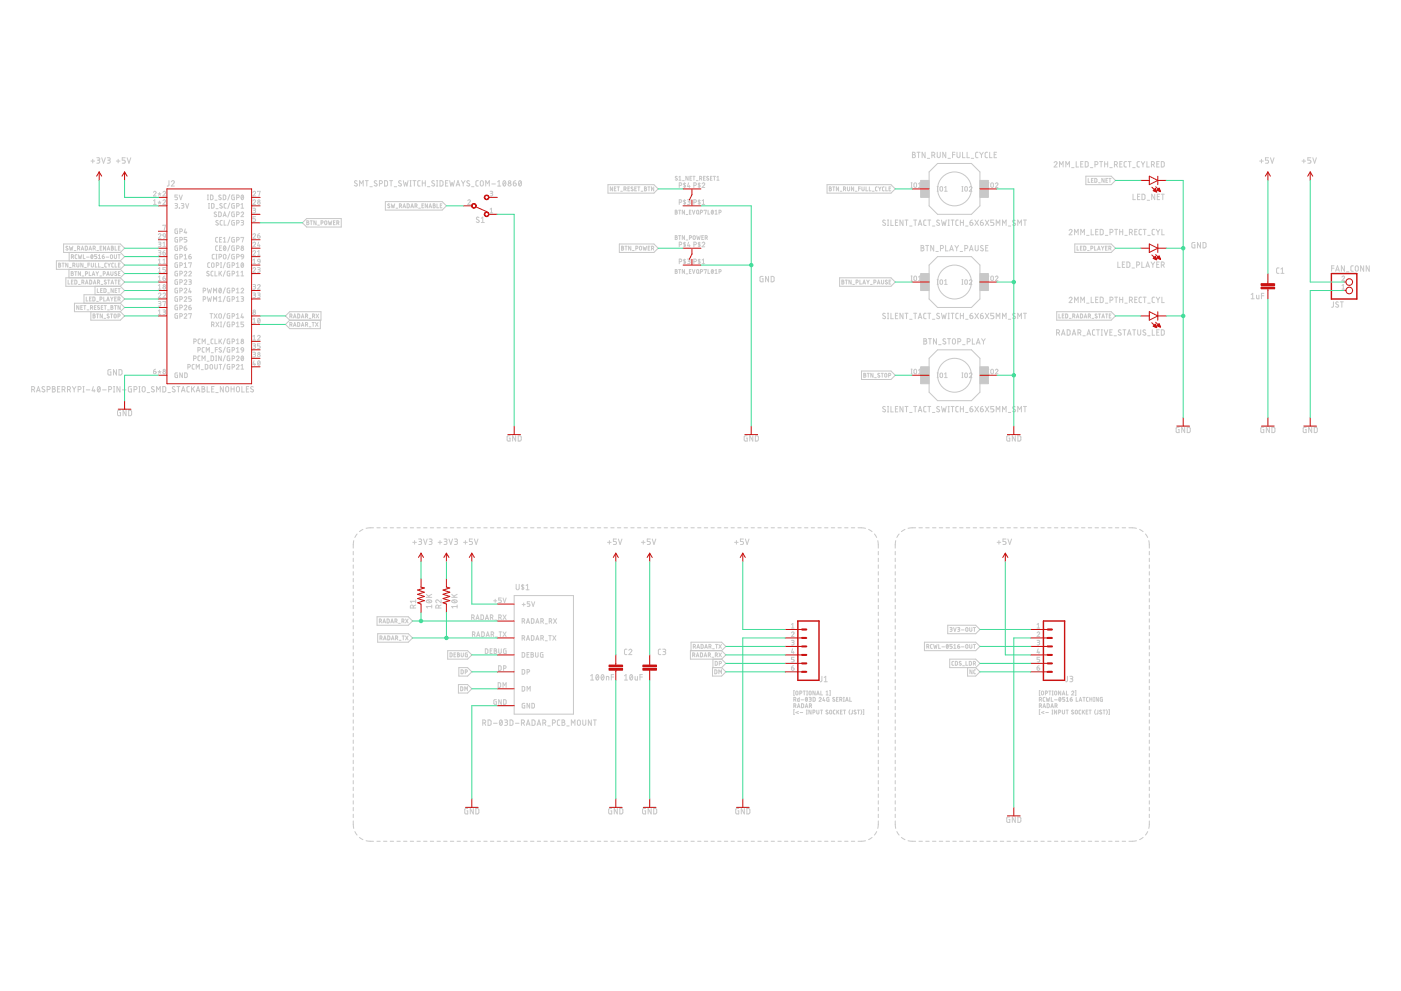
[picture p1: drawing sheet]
<svg xmlns="http://www.w3.org/2000/svg" width="420mm" height="297mm" viewBox="0 0 420 297" stroke-linecap="round" stroke-linejoin="round" font-family="sans-serif">
<g fill="none" stroke="#c8c8c8" stroke-width=".3">
<path d="M27.3 48.3h1.1M27.8 47.8v1M29 47.3h.6a.36 .36 0 0 1 .3 .3 .36 .36 0 0 1-.3 .4h-.4M29.5 48a.46 .46 0 0 1 .4 .5 .46 .46 0 0 1-.4 .4h-.5M30.5 47.3l.6 1.6 .5-1.6M32.2 47.3h.5a.36 .36 0 0 1 .4 .3 .36 .36 0 0 1-.4 .4h-.4M32.6 48a.46 .46 0 0 1 .5 .5 .46 .46 0 0 1-.5 .4h-.4M34.9 48.3h1.1M35.4 47.8v1M37.5 47.3h-.8v.7h.5a.47 .47 0 0 1 .4 .5 .47 .47 0 0 1-.4 .4h-.5M38.1 47.3l.6 1.6 .5-1.6M46 57.7a.38 .38 0 0 1 .6-.3 .38 .38 0 0 1 .1 .6l-.7 .7h.8"/>
<path d="M47.4 58l.4 .2M47.8 57.7v.5M47.8 58.2l.3 .3M47.8 58.2l-.2 .3M48.3 58l-.5 .2M48.9 57.7a.38 .38 0 0 1 .5-.3 .38 .38 0 0 1 .1 .6l-.6 .7h.7M50.7 54.1v1.5l-.6 .2M51.4 54.5a.44 .44 0 0 1 .6-.3 .44 .44 0 0 1 .2 .7l-.8 .9h.9M53.2 58.5h-.7v.6h.4a.4 .4 0 0 1 .3 .4 .4 .4 0 0 1-.3 .4h-.4M53.7 58.5l.5 1.4 .5-1.4M62.2 59.9h.3M62.2 58.5h.3"/>
<path d="M62.4 58.5v1.4M63.1 58.5l.8 .2v.9l-.3 .2-.5 .1zM66.3 58.6a.35 .35 0 0 0-.6-.1 .35 .35 0 0 0 .1 .5l.4 .3a.38 .38 0 0 1-.1 .6 .38 .38 0 0 1-.5-.3M67 58.5l.7 .2v.9l-.2 .2-.5 .1zM68.9 58.3l-.6 1.7M70.3 58.5l-.8 .2v.8l.2 .3 .6 .1v-.8h-.3M71 59.2h.4a.38 .38 0 0 0 .4-.4 .38 .38 0 0 0-.4-.3h-.4v1.4M72.5 58.5h.1a.69 .69 0 0 1 .5 .7 .69 .69 0 0 1-.5 .6l-.3-.6zM73 58.8l-.6 .7M75.9 57.7a.38 .38 0 0 1 .5-.3 .38 .38 0 0 1 .1 .6l-.6 .7h.7M77.2 57.5l.8-.2-.4 1.4M107.1 54.3l-.2-.1a.38 .38 0 0 0-.5 .1 .38 .38 0 0 0 .1 .5l.5 .3a.41 .41 0 0 1 0 .6 .41 .41 0 0 1-.6 0l-.1-.2"/>
<path d="M107.8 55.8v-1.7l.6 1 .5-1v1.7M109.6 54.1h.8M110 54.1v1.7M110.9 56h.8M113 54.3l-.4-.2-.4 .4 .7 .6a.38 .38 0 0 1 .1 .5 .38 .38 0 0 1-.5 .2l-.3-.3M113.8 55.1h.4a.46 .46 0 0 0 .5-.5 .46 .46 0 0 0-.5-.5h-.4v1.7M115.3 54.1l.9 .3v1.1l-.2 .2-.7 .1zM116.8 54.1h1M117.3 54.1v1.7M118.2 56h.8M120.3 54.3l-.2-.1a.38 .38 0 0 0-.5 .1 .38 .38 0 0 0 .1 .5l.5 .3a.44 .44 0 0 1 0 .7 .44 .44 0 0 1-.7-.3M120.9 54.1l.4 1.7 .4-1.1 .3 1.1 .4-1.7"/>
<path d="M123 54.1h.3M123 55.8h.3M123.1 54.1v1.7M123.8 54.1h.9M124.3 54.1v1.7M126 54.1l-.5 .1-.2 .3v1.1l.7 .2M126.6 54.1v1.7M126.6 54.9h1M127.6 54.1v1.7M128.2 56h.7M130.3 54.3l-.2-.1a.38 .38 0 0 0-.5 .1 .38 .38 0 0 0 .1 .5l.5 .3a.44 .44 0 0 1-.1 .7 .44 .44 0 0 1-.6-.3M130.9 54.1h.4"/>
<path d="M130.9 55.8h.4M131.1 54.1v1.7M132 54.1l.8 .3 .1 .9-.3 .4-.6 .1zM133.6 54.9h.6M134.3 54.1h-.7v1.7h.7M134.9 54.1l.3 1.7 .4-1.1 .3 1.1 .4-1.7M136.8 55.8l.6-1.7 .5 1.7M136.9 55.4h.9M138.4 54.1l.5 .8M138.9 54.9v.9M139.5 54.1l-.6 .8M140.8 54.3l-.4-.2-.4 .4 .7 .6a.38 .38 0 0 1 .1 .5 .38 .38 0 0 1-.5 .2l-.3-.3"/>
<path d="M141.4 56h.7M143.4 54.1l-.4 .1-.3 .3 .1 1.1 .6 .2M144.2 54.3l.3-.2 .4 .3v.9a.46 .46 0 0 1-.4 .5 .46 .46 0 0 1-.5-.5zM145.7 55.8v-1.7l.5 1 .5-1v1.7M147 57.3l.6 .1 .2 .2-.2 .3-.4 .1M147.4 58a.39 .39 0 0 1 .4 .3 .39 .39 0 0 1-.4 .4h-.4M147.5 55.1h1.1M149.2 55.8h1M149.2 54.5l.5-.4v1.7M151 54.3l.1-.1a.81 .81 0 0 1 .6 .8 .81 .81 0 0 1-.6 .8l-.3-.8zM151.6 54.5l-.7 .9M153.9 54.9h.6a.45 .45 0 0 1 .4 .5 .45 .45 0 0 1-.5 .4 .45 .45 0 0 1-.5-.5z"/>
<path d="M154.7 54.1l-.6 .3-.2 .5M155.7 54.3l.1-.1a.81 .81 0 0 1 .6 .8 .81 .81 0 0 1-.6 .8l-.3-.8zM156.3 54.5l-.7 .9M182.3 55.4h13.8l1.3 1.2-1.3 1.3h-13.8zM183.7 56v1.2l-.7-1.2v1.2M184.2 56.6h.4M184.8 56h-.6v1.2h.6M185.1 56h.7M185.4 56v1.2M186.1 57.3h.5M187.1 56.7l.6-.1v-.4l-.6-.2v1.2M187.5 56.7l.3 .5"/>
<path d="M188.3 56.6h.4M188.8 56h-.5v1.2h.5M189.8 56.1a.28 .28 0 0 0-.4 0 .28 .28 0 0 0 0 .4l.3 .2a.3 .3 0 0 1 .1 .5 .3 .3 0 0 1-.5-.1l-.1-.1M190.4 56.6h.4M190.9 56h-.5v1.2h.5M191.2 56h.7M191.6 56v1.2M192.3 57.3h.5M193.3 56l.6 .2-.3 .4 .3 .2-.2 .4h-.4zM193.3 56.6h.3M194.3 56h.6M194.6 56v1.2"/>
<path d="M196 56v1.2l-.6-1.2v1.2M203.1 53l-.4-.1-.2 .2 .5 .4a.3 .3 0 0 1 .1 .5 .3 .3 0 0 1-.5 0l-.1-.1M203.6 53.1l.3-.2v1.1M203.6 54h.7M203.7 55.6h.4a.39 .39 0 0 0 .4-.4 .39 .39 0 0 0-.4-.4h-.4v1.4M204.7 54.1h.5M205.3 54.8v1.4M205.3 59.9v1.4M205.6 55l-.6 .1 .5 .5a.31 .31 0 0 1 0 .5 .31 .31 0 0 1-.5-.1M206.2 59.9h.6l.2 .2-.2 .4h-.4M206.4 52.9v1.1l-.7-1.1v1.1M206.5 54.8l-.3 1.1h.8"/>
<path d="M206.7 55.6v.6M206.9 53.4h.4M207.4 52.9h-.5v1.1h.5M207.8 52.9h.6M208.1 55.6h.4a.39 .39 0 0 0 .4-.4 .39 .39 0 0 0-.4-.4h-.4v1.4M208.1 52.9v1.1M208.8 54.1h.5M209.7 54.8v1.4M209.7 59.9v1.4M209.8 53.5l.6-.1v-.4l-.6-.1v1.1M210 55l-.6 .1 .5 .5a.31 .31 0 0 1-.1 .5 .31 .31 0 0 1-.4-.1M210.2 53.5l.3 .5"/>
<path d="M210.6 55.1a.39 .39 0 0 1 .5-.3 .39 .39 0 0 1 .1 .6l-.6 .8h.7M211 53.4h.4M211.5 52.9h-.5v1.1h.5M212.5 53l-.4-.1-.2 .2 .6 .5a.33 .33 0 0 1-.2 .4 .33 .33 0 0 1-.4-.1M213.1 53.4h.3M213.6 52.9h-.5v1.1h.5M213.9 52.9h.7M214.2 52.9v1.1M215 54h.6M215 53.1l.3-.2v1.1M248 55.4h19.2l1.3 1.2-1.3 1.3h-19.2zM248.7 56l.6 .2-.3 .4 .4 .2-.2 .4h-.5z"/>
<path d="M248.7 56.6h.3M249.7 56h.7M250 56v1.2M251.5 56v1.2l-.7-1.2v1.2M252 57.3h.5M253 56.7l.6-.1v-.4l-.6-.2v1.2M253.4 56.7l.2 .5M254.1 56l.1 1 .2 .2 .4-.2v-1M256 56v1.2l-.6-1.2v1.2M256.5 57.3h.5M257.5 56.6h.5M258 56h-.5v1.2"/>
<path d="M258.5 56v.9l.2 .3 .4-.2v-1M259.7 56v1.2h.5M260.7 56v1.2h.5M261.6 57.3h.5M263.1 56l-.5 .3v.7l.5 .2M263.5 56l.3 .6M263.8 56.6v.6M264.2 56l-.4 .6M265.2 56l-.6 .3 .1 .7 .5 .2M265.7 56v1.2h.5M266.6 56.6h.4M267.2 56h-.6v1.2h.6"/>
<path d="M273.2 54.8h.3M273.2 56.2h.3M273.4 54.8v1.4M273.6 45.6h.5a.36 .36 0 0 1 .3 .4 .36 .36 0 0 1-.3 .4 .46 .46 0 0 1 .5 .4 .46 .46 0 0 1-.5 .5h-.5zM273.6 46.4h.5M274.2 54.9h.6l.1 .9a.39 .39 0 0 1-.4 .4 .39 .39 0 0 1-.4-.4zM275 45.6h.9M275.5 56.2h.7M275.5 55.1l.3-.3v1.4M275.5 45.6v1.7M277.4 45.6v1.7l-.9-1.7v1.7M278.1 47.5h.7"/>
<path d="M278.6 51.5l2.6-2.5h10.1l2.6 2.5v10.2l-2.6 2.5h-10.1l-2.6-2.5zM279.5 46.5h.4a.46 .46 0 0 0 .5-.4 .46 .46 0 0 0-.5-.5h-.4v1.7M280 46.5l.4 .8M281.1 55.9h.2M281.1 57.3h.2M281.1 45.6v1.2a.46 .46 0 0 0 .4 .5 .46 .46 0 0 0 .5-.5v-1.2M281.2 55.9v1.4M282 56h.6l.1 .9a.39 .39 0 0 1-.4 .4 .39 .39 0 0 1-.4-.4zM283.3 57.3h.8M283.3 56.2l.4-.3v1.4M283.6 45.6v1.7l-.9-1.7v1.7M284.3 47.5h.7"/>
<path d="M285.7 46.4h.7M286.4 45.6h-.7v1.7M287 45.6v1.2a.46 .46 0 0 0 .5 .5 .46 .46 0 0 0 .4-.5v-1.2M288.5 55.9h.3M288.5 57.3h.3M288.6 55.9v1.4M288.7 45.6v1.7h.7M289.5 56h.5l.1 .9a.39 .39 0 0 1-.4 .4 .39 .39 0 0 1-.4-.4zM290 45.6v1.7h.7M290.7 56.2a.38 .38 0 0 1 .5-.3 .38 .38 0 0 1 .2 .6l-.7 .8h.8M291.3 47.5h.7M293.3 45.6l-.5 .1-.2 .3v1.1l.7 .2"/>
<path d="M293.8 45.6l.5 .8M294.3 46.4v.9M294.9 45.6l-.6 .8M296.2 45.6l-.5 .1-.3 .3 .1 1.1 .7 .2M296.3 54.8h.3M296.3 56.2h.3M296.4 54.8v1.4M296.8 45.6v1.7h.7M297.3 54.9h.5l.1 .9a.39 .39 0 0 1-.4 .4 .39 .39 0 0 1-.4-.4zM298.2 46.4h.5M298.5 55.1a.38 .38 0 0 1 .5-.3 .38 .38 0 0 1 .2 .6l-.7 .8h.8M298.9 45.6h-.7v1.7h.7"/>
<path d="M316.1 48.8a.44 .44 0 0 1 .6-.3 .44 .44 0 0 1 .2 .6l-.8 1h.9M317.8 50.1v-1.7l.5 .9 .5-.9v1.7M319.6 50.1v-1.7l.6 .9 .5-.9v1.7M321.4 50.2h.7M322.7 48.4v1.7h.8M324.1 49.1h.5M324.8 48.4h-.7v1.7h.7M325.5 48.4l.8 .3v1.1l-.2 .2-.6 .1zM325.6 52.8h7.6l1.3 1.3-1.3 1.3h-7.6zM326.3 53.5v1.2h.6M327 50.2h.7M327.3 54h.4"/>
<path d="M327.9 53.5h-.6v1.2h.6M328.3 53.5l.7 .2v.8l-.2 .1-.5 .1zM328.4 49.3h.4a.46 .46 0 0 0 .5-.4 .46 .46 0 0 0-.5-.5h-.4v1.7M329.5 54.8h.5M329.8 48.4h.9M330.2 48.4v1.7M331.1 53.5v1.2l-.6-1.2v1.2M331.3 49.1h.9M331.3 48.4v1.7M331.7 54h.4M332.2 48.4v1.7M332.2 53.5h-.5v1.2h.5"/>
<path d="M332.5 53.5h.7M332.8 50.2h.8M332.9 53.5v1.2M334.2 49.3h.5a.46 .46 0 0 0 .4-.4 .46 .46 0 0 0-.4-.5h-.5v1.7M334.8 49.3l.3 .8M335.8 49.1h.6M336.5 48.4h-.7v1.7h.7M337.8 48.4l-.5 .1-.2 .3v1l.7 .3M338.3 48.4h.9M338.8 48.4v1.7M339.7 50.2h.7M339.8 58.2v1.6h.7"/>
<path d="M341.1 58.9h.6M341.7 48.4l-.6 .1-.1 .3 .1 1 .6 .3M341.9 58.2h-.8v1.6h.8M342.2 48.4l.6 .8M342.5 58.2l.6 .1 .2 .2 .1 .9-.3 .4h-.6zM342.8 49.2v.9M343.3 48.4l-.5 .8M344 48.4v1.7h.7M345.3 49.3h.5a.46 .46 0 0 0 .4-.4 .46 .46 0 0 0-.4-.5h-.5v1.7M345.8 49.3l.4 .8M346.3 58.2v1.6l-.9-1.6v1.6M346.9 49.1h.6"/>
<path d="M347.1 58.9h.5M347.6 48.4h-.7v1.7h.7M347.8 58.2h-.7v1.6h.7M348.3 48.4l.8 .3v1.1l-.2 .2-.6 .1zM348.3 58.2h.9M348.7 58.2v1.6M377.8 48.3h1.1M378.3 47.8v1M380.4 47.3h-.9v.7h.6a.47 .47 0 0 1 .3 .5 .47 .47 0 0 1-.3 .4h-.6M381 47.3l.6 1.6 .5-1.6M390.5 48.3h1.1M391 47.8v1"/>
<path d="M393.1 47.3h-.9v.7h.6a.47 .47 0 0 1 .3 .5 .47 .47 0 0 1-.3 .4h-.6M393.7 47.3l.6 1.6 .5-1.6M17.6 78.9l.5 .1-.2 .4 .3 .3-.1 .3-.5 .1zM17.6 79.4h.3M18.6 78.9h.7M18.9 78.9v1.2M19.1 73.1h17l1.3 1.3-1.3 1.3h-17zM20.3 73.9l-.5 .1 .5 .5a.32 .32 0 0 1-.1 .5 .32 .32 0 0 1-.5-.2M20.4 78.9v1.2l-.7-1.2v1.2M20.7 75.7v2.5M20.8 73.8l.3 1.2 .2-.8 .3 .8 .2-1.2M21.4 77l.6-.1-.1-.5-.5-.1v1.2"/>
<path d="M21.8 77l.3 .5M21.8 79.5l.6-.1v-.4l-.6-.1v1.2M22.2 75.1h.6M22.2 79.5l.3 .6M23 78.9l.1 1 .2 .2 .3-.2 .1-1M23.1 76.3l-.6 .3 .1 .8 .5 .1M23.3 74.5h.3M23.5 76.3l.2 1.2 .3-.8 .2 .8 .3-1.2M23.6 74.5l.3-.4-.2-.3h-.4v1.2M23.6 74.5l.3 .5M24.3 75l.4-1.2 .4 1.2M24.4 74.7h.6"/>
<path d="M24.9 78.9v1.2l-.7-1.2v1.2M25 76.3v1.2h.5M25.6 73.8l.6 .2-.2 1h-.4zM26 77.1h.7M26.4 79.4h.5M26.7 75l.4-1.2 .4 1.2M26.8 74.7h.6M26.9 78.9h-.5v1.2M27.4 78.9v1l.2 .2 .4-.2v-1M27.4 76.4h.1a.54 .54 0 0 1 .4 .5 .54 .54 0 0 1-.5 .5zM27.8 76.6l-.5 .7M27.9 74.5l.6-.2v-.4l-.6-.1v1.2"/>
<path d="M28.3 74.5l.3 .5M28.6 78.9v1.2h.5M29 76.3h-.6v.6h.4a.33 .33 0 0 1 .2 .3 .33 .33 0 0 1-.2 .3h-.4M29 75.1h.5M29.5 77.5h.7M29.5 76.6l.3-.3v1.2M29.6 78.9v1.2h.5M30 74.3h.4M30.6 73.8h-.6v1.2h.6M30.7 76.9h.4a.32 .32 0 0 1 .2 .3 .32 .32 0 0 1-.3 .3 .32 .32 0 0 1-.3-.3zM31.2 76.3l-.5 .6M31.7 73.8v1.2l-.7-1.2v1.2"/>
<path d="M31.8 77.1h.8M32 78.9l-.6 .2 .1 .8 .5 .2M32.1 75l.4-1.2 .4 1.2M32.2 74.7h.6M32.3 78.9l.4 .5M32.7 79.4v.7M33.1 78.9l-.4 .5M33.2 76.4l.3-.1 .3 .4v.5l-.3 .3-.4-.3zM33.4 73.8l.6 .2-.3 .3 .3 .3-.1 .4h-.5zM33.4 74.3h.3M34.1 78.9l-.6 .2v.8l.6 .2M34.3 76.3v1l.2 .2 .4-.2v-1"/>
<path d="M34.5 73.8v1.2h.6M34.5 78.9v1.2h.6M35.4 76.3h.6M35.5 79.4h.4M35.5 74.3h.4M35.7 76.3v1.2M36 73.8h-.5v1.2h.5M36 78.9h-.5v1.2h.5M36.1 78.2l1.3 1.3-1.3 1.2M36.1 78.2h-19.2v2.5h19.2M36.1 75.7l1.3 1.2-1.3 1.3M46 61.3h.8"/>
<path d="M46 60.2l.4-.3v1.4M47.4 60.6l.4 .1M47.5 70.3a.38 .38 0 0 1 .5-.2 .38 .38 0 0 1 .2 .6l-.7 .7h.8M47.5 72.6h.6l.2 .2-.2 .4h-.5M47.5 75.1h.6l.2 .3-.2 .3h-.5M47.5 79.1h.8M47.5 78l.4-.3v1.4M47.8 60.3v.4M47.8 60.7l.3 .4M47.8 60.7l-.2 .4M47.9 73.2a.39 .39 0 0 1 .4 .4 .39 .39 0 0 1-.4 .4h-.4M47.9 75.7a.39 .39 0 0 1 .4 .4 .39 .39 0 0 1-.4 .4h-.4"/>
<path d="M48.3 60.6l-.5 .1M48.9 60.2a.38 .38 0 0 1 .5-.3 .38 .38 0 0 1 .1 .6l-.6 .8h.7M48.9 75.7h.4a.39 .39 0 0 1 .3 .5 .39 .39 0 0 1-.4 .3 .39 .39 0 0 1-.3-.4zM48.9 79.1h.7M48.9 74h.7M48.9 67.6l.7-.1-.3 1.4M48.9 78l.4-.3v1.4M48.9 72.9l.4-.3v1.4M49 70.1h.5l.1 .7-.6-.1zM49.5 75.1l-.5 .3-.1 .3M49.6 70.8l-.1 .4-.5 .2M52.5 61h.6l.1 .2-.1 .4h-.5"/>
<path d="M52.9 61.6a.39 .39 0 0 1 .3 .4 .39 .39 0 0 1-.3 .4h-.4M53.2 68.6l-.7 .2v1l.3 .2h.4v-.8h-.2M53.2 78.8l-.7 .2 .2 1.1 .5 .1v-.8h-.2M53.2 71.2l-.7 .2v.9l.3 .3h.4v-.8h-.2M53.2 73.7l-.7 .2v1l.3 .2h.4v-.8h-.2M53.2 76.2l-.7 .2 .2 1.2h.5v-.7h-.2M53.8 62.4h.1M53.9 69.4h.4a.38 .38 0 0 0 .4-.4 .38 .38 0 0 0-.4-.4h-.4v1.4M53.9 79.5h.4a.39 .39 0 0 0 .4-.3 .39 .39 0 0 0-.4-.4h-.4v1.4M53.9 71.9h.4a.38 .38 0 0 0 .4-.4 .38 .38 0 0 0-.4-.3h-.4v1.4M53.9 74.5h.4a.38 .38 0 0 0 .4-.4 .38 .38 0 0 0-.4-.4h-.4v1.4M53.9 77h.4a.38 .38 0 0 0 .4-.4 .38 .38 0 0 0-.4-.4h-.4v1.4"/>
<path d="M54.4 61h.6l.1 .2-.1 .4h-.5M54.8 61.6a.39 .39 0 0 1 .4 .4 .39 .39 0 0 1-.4 .4h-.4M55.2 74.3h.5a.39 .39 0 0 1 .3 .4 .39 .39 0 0 1-.4 .4 .39 .39 0 0 1-.4-.4zM55.2 79.1l.4-.3v1.4M55.2 76.5l.4-.3v1.4M55.2 77.6h.8M55.6 68.6l-.4 1.1h.8M55.7 61l.4 1.4 .5-1.4M55.8 69.4v.6M55.9 73.7l-.4 .1-.3 .5M56 71.2h-.8v.6h.5a.4 .4 0 0 1 .3 .4 .4 .4 0 0 1-.3 .4h-.5M56.6 76.9h.5a.39 .39 0 0 1 .3 .4 .39 .39 0 0 1-.4 .3 .39 .39 0 0 1-.4-.4z"/>
<path d="M56.6 78.9v-.1h.8l-.4 1.4M57.2 76.2l-.5 .3-.1 .4M62.5 62.4h.3M62.5 61h.3M62.7 61v1.4M62.9 78.8h-.4l-.2 .3v.9l.6 .2M63.4 61l.8 .2v.9l-.2 .3h-.6zM63.5 78.9h.6l.1 .9a.38 .38 0 0 1-.4 .4 .38 .38 0 0 1-.4-.4zM64.3 76.2l-.5 .1-.2 .2 .1 .9 .6 .2M64.5 60h.6M64.8 77.6h.3M64.8 76.2h.3"/>
<path d="M64.8 62.5h.6M64.9 79.5h.4a.39 .39 0 0 0 .3-.3 .39 .39 0 0 0-.3-.4h-.4v1.4M64.9 63.6h-.5l-.2 .2 .6 .5a.39 .39 0 0 1 0 .7 .39 .39 0 0 1-.6-.3M64.9 76.2v1.4M65.3 71.2h-.4l-.2 .3v.8l.6 .3M65.3 73.7h-.4l-.2 .3v.9l.6 .2M65.4 66.2a.35 .35 0 0 0-.5-.1 .35 .35 0 0 0 0 .6l.4 .2a.38 .38 0 0 1 0 .6 .38 .38 0 0 1-.6-.2M65.6 63.5l.7 .3 .1 .7-.3 .4h-.5zM65.7 77h.4a.38 .38 0 0 0 .4-.4 .38 .38 0 0 0-.4-.4h-.4v1.4M65.8 71.8h.5M65.8 74.3h.5M66.1 78.8h.3"/>
<path d="M66.3 78.8v1.4M66.5 71.2h-.7v1.4h.7M66.5 73.7h-.7v1.4h.7M66.6 61.1a.35 .35 0 0 0-.5-.1 .35 .35 0 0 0 0 .6l.4 .2a.39 .39 0 0 1 0 .6 .39 .39 0 0 1-.6-.2M66.7 66.1h-.5l-.2 .3 .1 .9 .6 .2M66.9 64.9l.5-1.4 .4 1.4M67 72.6h.8M67 71.5l.4-.3v1.4M67 64.6h.7M67.1 76.3h.5l.2 .9a.39 .39 0 0 1-.4 .4 .39 .39 0 0 1-.4-.4zM67.2 73.8l.1-.1a.69 .69 0 0 1 .5 .7 .69 .69 0 0 1-.5 .7l-.3-.4zM67.2 66.1v1.4h.6"/>
<path d="M67.5 78.6l-.6 1.7M67.7 74l-.6 .8M67.8 61h-.4l-.2 .3v.9l.6 .2M68.9 78.8l-.7 .2 .1 1.1 .6 .1v-.8h-.2M68.9 63.4l-.6 1.7M68.9 65.9l-.6 1.7M68.9 76.1l-.6 1.7M68.9 71l-.6 1.7M68.9 73.5l-.6 1.7M68.9 60.8l-.6 1.7M69.6 79.5h.4a.39 .39 0 0 0 .4-.3 .39 .39 0 0 0-.4-.4h-.4v1.4M70.3 63.5l-.6 .1-.2 .2v.8l.3 .3h.5v-.7h-.3"/>
<path d="M70.3 66.1h-.6l-.2 .3v.8l.3 .3h.5v-.8h-.3M70.3 76.2l-.8 .2v.9l.2 .3h.6v-.7h-.3M70.3 71.2h-.6l-.2 .3v.7l.3 .4h.5v-.8h-.3M70.3 73.7h-.6l-.2 .3v.8l.3 .3h.5v-.8h-.3M70.3 61h-.6l-.2 .3v.8l.3 .3h.5v-.8h-.3M70.9 79.1l.4-.3v1.4M71 64.3h.4a.38 .38 0 0 0 .4-.4 .38 .38 0 0 0-.4-.4h-.4v1.4M71 66.8h.4a.38 .38 0 0 0 .4-.3 .38 .38 0 0 0-.4-.4h-.4v1.4M71 77h.4a.38 .38 0 0 0 .4-.4 .38 .38 0 0 0-.4-.4h-.4v1.4M71 71.9h.4a.38 .38 0 0 0 .4-.4 .38 .38 0 0 0-.4-.3h-.4v1.4M71 74.5h.4a.38 .38 0 0 0 .4-.4 .38 .38 0 0 0-.4-.4h-.4v1.4M71 61.8h.4a.38 .38 0 0 0 .4-.4 .38 .38 0 0 0-.4-.4h-.4v1.4"/>
<path d="M72.3 63.8a.38 .38 0 0 1 .5-.2 .38 .38 0 0 1 .1 .6l-.6 .7h.8M72.3 66.1h.6l.1 .2-.1 .4h-.5M72.3 71.3l.8-.1-.4 1.4M72.3 62.4h.8M72.3 61.3l.4-.3v1.4M72.4 76.3h.5l.2 .7-.7-.1zM72.5 78.9l.1-.1a.69 .69 0 0 1 .5 .7 .69 .69 0 0 1-.5 .6l-.3-.4zM72.7 66.7a.39 .39 0 0 1 .4 .4 .39 .39 0 0 1-.4 .4h-.4M73 79.1l-.6 .8M73.1 77l-.3 .5-.4 .1M75.9 62.4h.6l.1 .3-.1 .3h-.5M75.9 75.4a.38 .38 0 0 1 .5-.3 .38 .38 0 0 1 .1 .6l-.6 .8h.7"/>
<path d="M75.9 70.3a.38 .38 0 0 1 .5-.2 .38 .38 0 0 1 .1 .6l-.6 .7h.7M75.9 72.9a.38 .38 0 0 1 .5-.3 .38 .38 0 0 1 .1 .6l-.6 .8h.7M75.9 60.2a.38 .38 0 0 1 .5-.3 .38 .38 0 0 1 .1 .6l-.6 .8h.7M75.9 79.1h.7M75.9 78l.4-.3v1.4M76.3 63a.39 .39 0 0 1 .3 .4 .39 .39 0 0 1-.3 .4h-.4M76.6 65h-.7v.6h.4a.4 .4 0 0 1 .4 .4 .4 .4 0 0 1-.4 .4h-.4M77.2 70.7h.6l.2 .3M77.2 70.7v.3a.39 .39 0 0 0 .4 .4 .39 .39 0 0 0 .4-.4M77.2 76.5h.8M77.2 75.4l.4-.3v1.4M77.4 77.8h.5l.1 .6-.7-.1z"/>
<path d="M77.6 72.6l-.4 1.1h.8M77.8 73.3v.7M77.9 70l-.4 .1-.3 .6M78 78.4l-.1 .4-.5 .3M78 71h.1M90.7 66.8l1.3-1.3h10.3v2.6h-10.3zM92 66.2l.6 .2-.2 .3 .3 .3-.2 .3-.5 .1zM92 66.7h.4M93 66.2h.7M93.3 66.2v1.2M94.8 66.2v1.2l-.7-1.2v1.2M95.3 67.5h.5"/>
<path d="M96.3 66.8l.6-.1-.1-.5h-.5v1.2M97.5 66.3l.3-.1 .2 .3v.5l-.2 .4-.4-.4zM98.5 66.2l.2 1.2 .3-.8 .3 .8 .2-1.2M100 66.7h.4M100.5 66.2h-.5v1.2h.5M101 66.8l.6-.1-.1-.5h-.5v1.2M101.4 66.8l.2 .6M115.6 60.4h17l1.3 1.3-1.3 1.3h-17zM116.8 61.2l-.3-.1-.2 .3 .6 .5a.33 .33 0 0 1-.2 .4 .33 .33 0 0 1-.4-.2M117.3 61.1l.3 1.2 .2-.8 .3 .8 .3-1.2M118.8 62.4h.5M119.8 61.8l.6-.2v-.4l-.6-.1v1.2"/>
<path d="M120.2 61.8l.2 .5M120.8 62.3l.4-1.2 .4 1.2M120.9 62h.6M122.1 61.1l.6 .2v.7l-.2 .3h-.4zM123.2 62.3l.4-1.2 .4 1.2M123.3 62h.6M124.5 61.8l.5-.2v-.4l-.5-.1v1.2M124.8 61.8l.3 .5M125.5 62.4h.6M126.6 61.6h.3M127.1 61.1h-.5v1.2h.5M128.2 61.1v1.2l-.7-1.2v1.2"/>
<path d="M128.7 62.3l.3-1.2 .4 1.2M128.8 62h.5M129.9 61.1l.6 .1-.3 .4 .4 .3-.2 .4h-.5zM129.9 61.6h.3M131 61.1v1.2h.6M132 61.6h.4M132.5 61.1h-.5v1.2h.5M140.3 60.2a.38 .38 0 0 1 .5-.3 .38 .38 0 0 1 .1 .6l-.6 .8h.8M143.6 65.2l-.2-.1a.38 .38 0 0 0-.5 .1 .38 .38 0 0 0 .1 .5l.6 .3a.44 .44 0 0 1-.1 .7 .44 .44 0 0 1-.7-.2M144.3 65.4l.5-.3v1.6M144.3 66.7h.9M147 63.8h.8"/>
<path d="M147 62.7l.4-.3v1.4M185.7 73.1h10.4l1.3 1.3-1.3 1.3h-10.4zM186.4 73.8l.6 .2-.3 .3 .3 .3-.1 .4h-.5zM186.4 74.3h.3M187.4 73.8h.7M187.7 73.8v1.2M189.2 73.8v1.2l-.7-1.2v1.2M189.7 75.1h.5M190.7 74.5l.6-.2-.1-.5h-.5v1.2M191.9 73.9l.3-.1 .2 .3v.6l-.2 .3-.4-.3zM192.9 73.8l.2 1.2 .3-.8 .3 .8 .2-1.2M194.4 74.3h.4"/>
<path d="M194.9 73.8h-.5v1.2h.5M195.4 74.5h.3M195.7 74.5l.3-.3v-.3l-.6-.1v1.2M195.8 74.5l.2 .5M202.5 63l.5 .1-.2 .4 .3 .3-.1 .4h-.5zM202.5 70.6l.6 .2-.3 .3 .3 .3-.1 .4h-.5zM202.5 63.5h.3M202.5 71.1h.3M203.5 63h.7M203.5 70.6h.7M203.7 60.6h.4a.38 .38 0 0 0 .4-.3 .38 .38 0 0 0-.4-.4h-.4v1.4M203.7 78.4h.4a.38 .38 0 0 0 .4-.4 .38 .38 0 0 0-.4-.3h-.4v1.4"/>
<path d="M203.7 73.3h.4a.38 .38 0 0 0 .4-.3 .38 .38 0 0 0-.4-.4h-.4v1.4M203.8 63v1.2M203.8 70.6v1.2M205.3 63v1.2l-.7-1.2v1.2M205.3 70.6v1.2l-.7-1.2v1.2M205.3 72.6v1.4M205.3 77.7v1.4M205.6 60.1l-.6 .1 .5 .5a.31 .31 0 0 1 0 .4 .31 .31 0 0 1-.5-.1M205.6 77.9l-.4-.1-.2 .2 .5 .5a.31 .31 0 0 1 0 .4 .31 .31 0 0 1-.5-.1M205.6 72.8l-.6 .1 .5 .5a.31 .31 0 0 1 0 .4 .31 .31 0 0 1-.5-.1M205.7 64.3h.6M205.7 71.9h.6"/>
<path d="M206.2 77.7h.6l.2 .2-.2 .4h-.4M206.5 72.6l-.3 1.1h.8M206.6 60.5a.39 .39 0 0 1 .4 .4 .39 .39 0 0 1-.4 .4h-.4M206.6 78.3a.39 .39 0 0 1 .4 .4 .39 .39 0 0 1-.4 .4h-.4M206.7 73.3v.7M206.8 71.3l.5-.1v-.4l-.5-.2v1.2M206.8 63.5h.3M207.3 63h-.5v1.2h.5M207.6 63l.4 1.2 .4-1.2M208 70.7l.3-.1 .2 .4v.5l-.2 .3-.4-.2zM208.1 60.6h.4a.38 .38 0 0 0 .4-.3 .38 .38 0 0 0-.4-.4h-.4v1.4M208.1 78.4h.4a.38 .38 0 0 0 .4-.4 .38 .38 0 0 0-.4-.3h-.4v1.4"/>
<path d="M208.1 73.3h.4a.38 .38 0 0 0 .4-.3 .38 .38 0 0 0-.4-.4h-.4v1.4M209 70.6l.2 1.2 .3-.8 .2 .8 .3-1.2M209 63.1l.5 .1v.8l-.2 .2-.4-.2zM209.4 63.9l.3 .3M209.7 72.6v1.4M209.7 77.7v1.4M210 60.1l-.6 .1 .5 .5a.31 .31 0 0 1-.1 .4 .31 .31 0 0 1-.4-.1M210 77.9l-.4-.1-.2 .2 .5 .5a.31 .31 0 0 1-.1 .4 .31 .31 0 0 1-.4-.1M210 72.8l-.6 .1 .5 .5a.31 .31 0 0 1-.1 .4 .31 .31 0 0 1-.4-.1M210.1 63.7l.6-.2v-.4l-.6-.1v1.2M210.5 71.1h.4M210.6 72.9a.39 .39 0 0 1 .5-.3 .39 .39 0 0 1 .1 .6l-.6 .8h.7"/>
<path d="M210.6 60.2l.4-.3v1.4M210.6 78l.4-.3v1.4M210.6 61.3h.7M210.6 79.1h.7M211 70.6h-.5v1.2h.5M211.2 63.1l.6-.1-.3 1.2M211.5 71.3l.6-.1v-.4l-.6-.2v1.2M211.9 71.3l.2 .5M212.3 63v1.2h.6M213.4 63.1l.1-.1a.5 .5 0 0 1 .5 .6 .5 .5 0 0 1-.6 .4zM213.9 63.3l-.5 .6M214.4 64.2h.7"/>
<path d="M214.4 63.3l.4-.3v1.2M215.6 63.7l.6-.2v-.4l-.6-.1v1.2M265.5 66.1l-.2-.1a.38 .38 0 0 0-.5 .1 .38 .38 0 0 0 .1 .5l.5 .3a.44 .44 0 0 1-.1 .7 .44 .44 0 0 1-.6-.2M266.1 67.6h.4M266.1 66h.4M266.3 66v1.6M267.2 66v1.6h.7M268.5 66.7h.6M269.3 66h-.8v1.6h.8M270.8 66v1.6l-.9-1.6v1.6M271.4 66h.9M271.9 66v1.6"/>
<path d="M272.8 67.8h.7M274 66h.9M274.5 66v1.6M275.4 67.6l.5-1.6 .6 1.6M275.5 67.2h.8M276.2 73.6h.5a.36 .36 0 0 1 .3 .3 .36 .36 0 0 1-.3 .4 .46 .46 0 0 1 .4 .5 .46 .46 0 0 1-.4 .4h-.5zM276.2 74.3h.5M277.6 73.6h.9M277.7 66h-.5l-.2 .3 .1 1.1 .6 .2M278.1 73.6v1.6M278.2 66h.9M278.6 79.5l2.6-2.6h10.1l2.6 2.6v10.1l-2.6 2.6h-10.1l-2.6-2.6z"/>
<path d="M278.7 66v1.6M279.6 67.8h.8M280 73.6v1.6l-.9-1.6v1.6M280.7 75.4h.7M281.7 66.1l-.5-.1-.3 .3 .7 .6a.38 .38 0 0 1 .1 .5 .38 .38 0 0 1-.5 .2l-.3-.2M282 74.5h.5a.46 .46 0 0 0 .5-.5 .46 .46 0 0 0-.5-.4h-.5v1.6M282.3 66l.4 1.6 .4-1.1 .3 1.1 .4-1.6M283.6 73.6v1.6h.7M284.3 67.6h.4M284.3 66h.4M284.5 66v1.6M284.8 75.2l.5-1.6 .6 1.6"/>
<path d="M284.9 74.8h.8M285.2 66h.9M285.7 66v1.6M286.4 73.6l.5 .7M286.9 74.3v.9M287.4 66h-.5l-.2 .3 .1 1.2 .6 .1M287.5 73.6l-.6 .7M288 75.4h.7M288 66.7h.9M288 66v1.6M288.9 66v1.6M289.3 74.5h.5a.46 .46 0 0 0 .5-.5 .46 .46 0 0 0-.5-.4h-.5v1.6"/>
<path d="M289.6 67.8h.7M290.7 75.2l.6-1.6 .5 1.6M290.9 66.7h.5a.45 .45 0 0 1 .4 .5 .45 .45 0 0 1-.5 .4 .45 .45 0 0 1-.4-.5zM290.9 74.8h.8M291.6 66l-.6 .3-.1 .4M292.4 66l1.1 1.6M292.5 73.6v1.2a.44 .44 0 0 0 .4 .4 .44 .44 0 0 0 .4-.4v-1.2M293.5 66l-1.1 1.6M294 66.7h.6a.45 .45 0 0 1 .3 .5 .45 .45 0 0 1-.4 .4 .45 .45 0 0 1-.5-.5zM294.7 66l-.5 .3-.2 .4M294.8 73.7l-.2-.1a.38 .38 0 0 0-.5 .1 .38 .38 0 0 0 .1 .6l.5 .2a.44 .44 0 0 1 0 .7 .44 .44 0 0 1-.7-.2M295.5 66l1.1 1.6"/>
<path d="M295.6 74.3h.5M296.3 73.6h-.7v1.6h.7M296.6 66l-1.1 1.6M298 66h-.9v.7h.6a.46 .46 0 0 1 .4 .4 .46 .46 0 0 1-.4 .5h-.6M298.8 67.6v-1.6l.5 .9 .5-.9v1.6M300.7 67.6v-1.6l.5 .9 .5-.9v1.6M302.4 67.8h.7M304.5 66.1l-.6-.1-.2 .3 .7 .6a.44 .44 0 0 1-.1 .7 .44 .44 0 0 1-.6-.2M305.2 67.6v-1.6l.6 .9 .5-.9v1.6M306.9 66h.9M307.4 66v1.6M320.6 69.1a.44 .44 0 0 1 .7-.3 .44 .44 0 0 1 .1 .7l-.8 .9h.9"/>
<path d="M322.3 70.4v-1.7l.5 1 .5-1v1.7M322.3 73.1h10.9l1.3 1.3-1.3 1.3h-10.9zM323 73.8v1.2h.5M324 74.3h.4M324.1 70.4v-1.7l.6 1 .5-1v1.7M324.5 73.8h-.5v1.2h.5M325 73.8l.6 .2v.8l-.2 .2h-.4zM325.9 70.5h.7M326.1 75.1h.5M327.2 74.5l.5-.2-.1-.5h-.4v1.2M327.2 68.7v1.7h.8M328.3 73.8v1.2h.5"/>
<path d="M328.6 69.5h.5M329.2 75l.3-1.2 .4 1.2M329.3 74.7h.5M329.3 68.7h-.7v1.7h.7M329.9 68.7l.7 .1 .2 .2 .1 .9-.3 .4-.7 .1zM330.3 73.8l.4 .6M330.7 74.4v.6M331.1 73.8l-.4 .6M331.5 70.5h.7M331.6 74.3h.3M332.1 73.8h-.5v1.2h.5M332.5 74.5l.6-.2-.1-.5h-.5v1.2"/>
<path d="M332.9 69.7h.4a.46 .46 0 0 0 .5-.5 .46 .46 0 0 0-.5-.5h-.4v1.7M332.9 74.5l.3 .5M334.3 68.7h.9M334.7 68.7v1.7M335.2 78.5v1.7h.8M335.8 68.7v1.7M335.8 69.5h.9M336.6 79.2h.5M336.7 68.7v1.7M337.3 78.5h-.7v1.7h.7M337.3 70.5h.8M337.9 78.5l.9 .3 .1 .9-.3 .4-.7 .1z"/>
<path d="M338.7 69.7h.5a.46 .46 0 0 0 .4-.5 .46 .46 0 0 0-.4-.5h-.5v1.7M339.3 69.7l.3 .7M340.3 69.5h.6M340.9 79.4h.4a.46 .46 0 0 0 .5-.4 .46 .46 0 0 0-.5-.5h-.4v1.7M341 68.7h-.7v1.7h.7M342.3 68.7l-.5 .1-.2 .3 .1 1.2 .6 .1M342.4 78.5v1.7h.8M342.8 68.7h.9M343.3 68.7v1.7M343.8 79.8h.8M344 60h.8M344.2 70.5h.7"/>
<path d="M345.2 78.5l.5 .8M345.7 79.3v.9M346.2 68.7l-.4 .1-.3 .3v1l.7 .3M346.3 78.5l-.6 .8M346.7 68.7l.6 .8M346.9 79.2h.6M347.3 69.5v.9M347.6 78.5h-.7v1.7h.7M347.8 68.7l-.5 .8M348.3 79.4h.4a.46 .46 0 0 0 .5-.4 .46 .46 0 0 0-.5-.5h-.4v1.7M348.4 68.7v1.7h.8M348.8 79.4l.4 .8"/>
<path d="M358.4 72.7h-.7l-.2 .2-.1 1.1 .3 .3h.7v-.9h-.3M360 72.7v1.6l-.9-1.6v1.6M360.8 72.7h.6l.3 .3v.9l-.3 .4h-.6zM400.1 79.7h-.7v1.6M403.2 79.7v1.6l-.9-1.6v1.6M405.8 79.7h-.4l-.3 .3 .1 1.2 .6 .1M406.6 79.8h.6l.2 1.1a.46 .46 0 0 1-.5 .4 .46 .46 0 0 1-.5-.4zM409 79.7v1.6l-.9-1.6v1.6M410.6 79.7v1.6l-.9-1.6v1.6M20.4 84v1.1h.6M20.7 80.7v2.6M20.8 80.2h.6"/>
<path d="M21.4 81.4l.5 .2-.2 .3 .3 .3-.2 .4h-.4zM21.4 81.9h.3M21.4 84.5h.4M21.9 84h-.5v1.1h.5M22.4 81.4h.6M22.4 84l.6 .2 .1 .6-.2 .3h-.5zM22.7 81.4v1.2M23.5 85.3h.6M23.7 91.6v1.2l-.7-1.2v1.2M24.1 81.4v1.2l-.6-1.2v1.2M24.2 92.1h.4M24.6 84.6l.5-.1-.1-.5h-.4v1.1"/>
<path d="M24.6 82.7h.5M24.7 91.6h-.5v1.2h.5M25 84.6l.2 .5M25.1 91.6h.7M25.4 80.2h.5M25.4 91.6v1.2M25.6 82.1l.6-.1-.1-.6h-.5v1.2M25.6 85.1l.4-1.1 .4 1.1M25.7 84.8h.6M25.9 89v1.2h.5M26.1 92.9h.5M26.8 81.4v1.2h.5"/>
<path d="M26.9 89.6h.3M26.9 84l.6 .2-.2 .9h-.4zM27.1 92.2l.6-.1-.1-.5h-.5v1.2M27.2 93.4v2.6h8.9l1.3-1.3-1.3-1.3M27.4 89h-.5v1.2h.5M27.5 92.2l.3 .6M27.6 82.6l.4-1.2 .4 1.2M27.7 82.3h.6M27.8 89l.7 .2-.2 1h-.5zM27.9 94.1l.6 .2-.2 .3 .3 .3-.2 .3-.5 .1zM27.9 94.6h.4M28 85.1l.4-1.1 .4 1.1"/>
<path d="M28.1 84.8h.6M28.3 92.1h.4M28.5 85.8v2.5M28.8 81.4l.4 .6M28.8 91.6h-.5v1.2h.5M28.9 94.1h.7M29 90.3h.5M29.2 82v.6M29.2 86.5v1.2h.5M29.3 84.6l.5-.1v-.4l-.5-.1v1.1M29.3 94.1v1.2M29.6 81.4l-.4 .6"/>
<path d="M29.6 84.6l.3 .5M29.8 91.7l-.4-.1-.1 .2 .4 .5a.29 .29 0 0 1 .1 .4 .29 .29 0 0 1-.5 0l-.1-.1M30 82.7h.5M30 89.7l.6-.1-.1-.5-.5-.1v1.2M30.2 87h.4M30.3 85.3h.5M30.4 92.1h.4M30.5 80.2h.5M30.7 86.5h-.5v1.2h.5M30.7 94.1v1.2l-.7-1.2v1.2M30.9 91.6h-.5v1.2h.5M31 82.1l.5-.1-.1-.6h-.4v1.2"/>
<path d="M31.1 89v1.2h.5M31.2 86.5l.6 .2-.2 1h-.4zM31.2 95.4h.5M31.2 91.6h.7M31.6 91.6v1.2M31.8 84.1l-.3-.1-.2 .2 .5 .4a.29 .29 0 0 1 0 .5 .29 .29 0 0 1-.4 0l-.1-.1M32 82.6l.4-1.2 .4 1.2M32 90.2l.4-1.2 .4 1.2M32.1 82.3h.6M32.1 89.9h.6M32.3 92.9h.5M32.3 84h.6"/>
<path d="M32.3 87.8h.5M32.6 84v1.1M32.7 94.2l-.4-.1-.2 .3 .5 .4a.29 .29 0 0 1 .1 .4 .29 .29 0 0 1-.5 0l-.1-.1M33.1 94.1h.7M33.1 89l.4 .6M33.2 81.4v.9l.3 .3 .3-.2 .1-1M33.3 91.6l.5 .1v.3l-.2 .1 .3 .3-.2 .3-.4 .1zM33.3 92.1h.3M33.3 85.1l.4-1.1 .4 1.1M33.4 84.8h.6M33.4 94.1v1.2M33.5 89.6v.6"/>
<path d="M33.9 89l-.4 .6M34 86.5v1.2l-.7-1.2v1.2M34.3 91.6h.6M34.3 94.2l.5 .1v.8l-.2 .2-.4-.2zM34.4 89.6h.4M34.4 84h.7M34.5 87h.4M34.6 91.6v1.2M34.7 84v1.1M34.9 89h-.5v1.2h.5M35 81.5l-.4-.1-.2 .3 .5 .4a.32 .32 0 0 1-.1 .5 .32 .32 0 0 1-.4-.2M35 86.5h-.5v1.2h.5"/>
<path d="M35.4 89.7l.6-.1-.1-.5-.5-.1v1.2M35.4 94.8l.6-.1-.1-.6h-.5v1.2M35.4 86.5h.6M35.5 81.9h.4M35.5 84.5h.4M35.7 86.5v1.2M35.8 89.7l.2 .5M36 81.4h-.5v1.2h.5M36 91.6v1.2l-.6-1.2v1.2M36 84h-.5v1.1h.5M36.1 90.9h-13.8v2.5h13.8M36.1 90.9l1.3 1.3-1.3 1.2"/>
<path d="M36.1 85.8l1.3 1.3-1.3 1.2M36.1 88.3h-10.9v2.6M36.1 83.3h-16.4v2.5h16.4M36.1 88.3l1.3 1.3-1.3 1.3M36.1 80.7l1.3 1.3-1.3 1.3M36.1 83.3l1.3 1.2-1.3 1.3M47.5 88.1a.38 .38 0 0 1 .5-.3 .38 .38 0 0 1 .2 .6l-.7 .8h.8M47.5 90.4h.6l.2 .2-.2 .3-.5 .1M47.5 84.1h.8M47.5 86.7h.8M47.5 80.5l.4-.3v1.4M47.5 83l.4-.3v1.4"/>
<path d="M47.5 85.6l.4-.3v1.4M47.5 93.2l.4-.3v1.4M47.5 94.3h.8M47.5 81.6h.8M47.9 91a.39 .39 0 0 1 .4 .4 .39 .39 0 0 1-.4 .4h-.4M48.9 92.9h.6l.1 .2-.1 .4h-.5M48.9 88.1a.38 .38 0 0 1 .5-.3 .38 .38 0 0 1 .1 .6l-.6 .8h.7M48.9 83.4h.4a.39 .39 0 0 1 .3 .4 .39 .39 0 0 1-.4 .3 .39 .39 0 0 1-.3-.4zM48.9 90.5l.7-.1-.3 1.4M49.3 93.5a.39 .39 0 0 1 .3 .4 .39 .39 0 0 1-.3 .4h-.4M49.5 82.7l-.4 .1-.2 .6M49.6 80.2h-.7v.6h.4a.4 .4 0 0 1 .3 .4 .4 .4 0 0 1-.3 .4h-.4"/>
<path d="M53.2 94l-.7 .2 .2 1.2h.5v-.8h-.2M53.2 81.3l-.7 .2 .2 1.2h.5v-.8h-.2M53.2 88.9l-.7 .2 .2 1.2h.5v-.7h-.2M53.2 86.4l-.7 .2 .2 1.2h.5v-.8h-.2M53.2 83.8l-.7 .2 .2 1.2h.5v-.7h-.2M53.2 91.5l-.7 .2 .2 1.1 .5 .1v-.8h-.2M53.9 94.8h.4a.39 .39 0 0 0 .4-.4 .39 .39 0 0 0-.4-.4h-.4v1.4M53.9 82.1h.4a.39 .39 0 0 0 .4-.4 .39 .39 0 0 0-.4-.4h-.4v1.4M53.9 89.7h.4a.39 .39 0 0 0 .4-.4 .39 .39 0 0 0-.4-.4h-.4v1.4M53.9 87.2h.4a.39 .39 0 0 0 .4-.4 .39 .39 0 0 0-.4-.4h-.4v1.4M53.9 84.6h.4a.39 .39 0 0 0 .4-.4 .39 .39 0 0 0-.4-.4h-.4v1.4M53.9 92.2h.4a.39 .39 0 0 0 .4-.3 .39 .39 0 0 0-.4-.4h-.4v1.4"/>
<path d="M55.2 94.3a.38 .38 0 0 1 .6-.3 .38 .38 0 0 1 .1 .6l-.7 .8h.8M55.2 81.6a.38 .38 0 0 1 .6-.3 .38 .38 0 0 1 .1 .6l-.7 .8h.8M55.2 89.2a.38 .38 0 0 1 .6-.2 .38 .38 0 0 1 .1 .6l-.7 .7h.8M55.2 86.7a.38 .38 0 0 1 .6-.3 .38 .38 0 0 1 .1 .6l-.7 .8h.8M55.2 84.2a.38 .38 0 0 1 .6-.3 .38 .38 0 0 1 .1 .6l-.7 .7h.8M55.2 91.8a.38 .38 0 0 1 .6-.3 .38 .38 0 0 1 .1 .6l-.7 .8h.8M55.2 80.2h.8M56.6 81.6a.38 .38 0 0 1 .6-.3 .38 .38 0 0 1 .1 .6l-.7 .8h.8M56.6 83.8l.8 .3-.2 .3-.4 .1M56.6 92.1h.5a.39 .39 0 0 1 .3 .4 .39 .39 0 0 1-.4 .4 .39 .39 0 0 1-.4-.4zM56.6 94.2v-.2h.8l-.4 1.4M56.9 86.4l-.3 1.1h.8"/>
<path d="M57 84.5a.38 .38 0 0 1 .4 .4 .38 .38 0 0 1-.4 .3h-.4M57.1 87.2v.6M57.2 91.5l-.5 .2-.1 .4M57.4 88.9h-.8v.7h.5a.39 .39 0 0 1 .3 .3 .39 .39 0 0 1-.3 .4h-.5M60.9 87.2h.4a.39 .39 0 0 0 .4-.4 .39 .39 0 0 0-.4-.4h-.4v1.4M60.9 89.7h.4a.39 .39 0 0 0 .4-.4 .39 .39 0 0 0-.4-.4h-.4v1.4M62.2 86.4l.3 1.4 .3-1 .3 1 .3-1.4M62.2 88.9l.3 1.4 .3-.9 .3 .9 .3-1.4M62.7 81.4l-.4-.1-.3 .3 .6 .5a.35 .35 0 0 1 0 .6 .35 .35 0 0 1-.5-.1l-.1-.1M63 94h.8M63.4 94v1.4M63.4 97.3h.4a.39 .39 0 0 0 .4-.4 .39 .39 0 0 0-.4-.4h-.4v1.4"/>
<path d="M63.9 81.3h-.4l-.2 .3v.9l.6 .2M63.9 97.3l.3 .6M64 87.8v-1.4l.5 .8 .5-.8v1.4M64 90.3v-1.4l.5 .8 .5-.8v1.4M64.2 94l.9 1.4M64.5 81.3v1.4h.6M64.7 96.5l1 1.4M65.1 94l-.9 1.4M65.6 89.2l.4-.3v1.4M65.6 90.3h.8M65.7 96.5l-1 1.4M65.7 81.3v1.4"/>
<path d="M65.7 94.1h.6l.1 .9a.39 .39 0 0 1-.4 .4 .39 .39 0 0 1-.4-.4zM65.8 86.5l.1-.1a.69 .69 0 0 1 .5 .7 .69 .69 0 0 1-.5 .7l-.3-.7zM66 81.9l.5 .8M66.1 80.2h.3M66.1 96.5h.3M66.1 97.9h.3M66.3 96.5v1.4M66.3 86.7l-.6 .8M66.5 81.3l-.8 .9M67.5 81.2l-.6 1.7M67.5 96.4l-.6 1.7M67.5 93.9l-.6 1.7"/>
<path d="M67.5 86.2l-.6 1.7M67.5 88.8l-.6 1.7M68.9 81.3l-.7 .2 .1 1.2h.6v-.8h-.2M68.9 96.5l-.7 .2 .1 1.2h.6v-.7h-.2M68.9 94l-.7 .2 .1 1.2h.6v-.8h-.2M68.9 86.4l-.7 .2 .1 1.2h.6v-.8h-.2M68.9 88.9l-.7 .2 .1 1.2h.6v-.7h-.2M69.6 82.1h.4a.39 .39 0 0 0 .4-.4 .39 .39 0 0 0-.4-.4h-.4v1.4M69.6 97.3h.4a.39 .39 0 0 0 .4-.4 .39 .39 0 0 0-.4-.4h-.4v1.4M69.6 94.8h.4a.39 .39 0 0 0 .4-.4 .39 .39 0 0 0-.4-.4h-.4v1.4M69.6 87.2h.4a.39 .39 0 0 0 .4-.4 .39 .39 0 0 0-.4-.4h-.4v1.4M69.6 89.7h.4a.39 .39 0 0 0 .4-.4 .39 .39 0 0 0-.4-.4h-.4v1.4"/>
<path d="M70.9 80.2h.8M70.9 95.4h.8M70.9 82.7h.8M70.9 81.6l.4-.3v1.4M70.9 86.7l.4-.3v1.4M70.9 89.2l.4-.3v1.4M70.9 94.3l.4-.3v1.4M70.9 96.9l.4-.4v1.4M70.9 90.3h.8M70.9 87.8h.8M70.9 97.9h.8M72.3 86.7a.38 .38 0 0 1 .5-.3 .38 .38 0 0 1 .1 .6l-.6 .8h.8"/>
<path d="M72.3 88.9l.7 .3-.1 .3-.5 .1M72.3 82.7h.8M72.3 81.6l.4-.3v1.4M72.6 94l-.3 1.1h.8M72.7 89.6a.38 .38 0 0 1 .4 .3 .38 .38 0 0 1-.4 .4h-.4M72.8 94.8v.6M73.1 96.5h-.8v.7h.4a.39 .39 0 0 1 .4 .4 .39 .39 0 0 1-.4 .3h-.4M75.9 80.5a.38 .38 0 0 1 .5-.3 .38 .38 0 0 1 .1 .6l-.6 .8h.7M75.9 85.3h.6l.1 .2-.1 .4h-.5M75.9 87.8h.6l.1 .3-.1 .3h-.5M75.9 95.7l.4-.3v1.4M75.9 96.8h.7"/>
<path d="M76.3 85.9a.39 .39 0 0 1 .3 .4 .39 .39 0 0 1-.3 .4h-.4M76.3 88.4a.39 .39 0 0 1 .3 .4 .39 .39 0 0 1-.3 .4h-.4M77.2 80.2l.8 .1v.3l-.3 .2M77.2 85.6a.39 .39 0 0 1 .6-.3 .39 .39 0 0 1 .1 .6l-.7 .8h.8M77.2 87.8l.8 .1v.3l-.3 .2M77.4 80.8h.3M77.4 88.4h.3M77.4 95.5h.1a.69 .69 0 0 1 .5 .6 .69 .69 0 0 1-.5 .7l-.3-.7zM77.6 80.8a.39 .39 0 0 1 .4 .4 .39 .39 0 0 1-.4 .4h-.4M77.6 88.4a.39 .39 0 0 1 .4 .4 .39 .39 0 0 1-.4 .4h-.4M77.9 95.7l-.6 .8M85.6 94.7l1.3-1.3h9.4v2.6h-9.4z"/>
<path d="M86.9 96l-1.3 1.2 1.3 1.3h9.2v-2.5M86.9 97.3l.6-.1v-.4l-.6-.1v1.1M86.9 94.8l.6-.1v-.4l-.6-.2v1.2M87.3 97.3l.3 .5M87.3 94.8l.3 .5M88 97.8l.4-1.1 .4 1.1M88 95.3l.4-1.2 .4 1.2M88.1 97.5h.6M88.1 95h.6M89.3 96.7l.6 .2-.2 .9h-.4zM89.3 94.1l.6 .2-.2 1h-.4zM90.4 97.8l.4-1.1 .3 1.1"/>
<path d="M90.4 95.3l.4-1.2 .3 1.2M90.5 97.5h.6M90.5 95h.6M91.6 97.3l.6-.1-.1-.5h-.5v1.1M91.6 94.8l.6-.1-.1-.6h-.5v1.2M92 97.3l.3 .5M92 94.8l.3 .5M92.7 95.4h.5M92.7 98h.5M93.6 96.7h.7M93.7 94.8l.6-.1-.1-.6h-.5v1.2M93.9 96.7v1.1"/>
<path d="M94.1 94.8l.3 .5M94.6 96.7l.8 1.1M94.8 94.1l.8 1.2M95.4 96.7l-.8 1.1M95.6 94.1l-.8 1.2M202.5 80.8l.5 .1v.3l-.2 .1 .3 .3-.1 .3-.5 .1zM202.5 81.3h.3M203.5 80.8h.7M203.8 80.8v1.2M205.3 80.8v1.2l-.7-1.2v1.2M205.7 82.1h.6M206.8 81.3h.3"/>
<path d="M207.3 80.8h-.5v1.2h.5M207.6 80.8l.4 1.2 .4-1.2M209 80.9l.5 .1v.8l-.2 .2-.4-.2zM209.4 81.7l.3 .3M210.1 81.4l.6-.1-.2-.5h-.4v1.2M211.2 80.9l.6-.1-.3 1.2M212.3 80.8v1.2h.6M213.4 80.9l.1-.1a.54 .54 0 0 1 .5 .6 .54 .54 0 0 1-.6 .5zM213.9 81l-.5 .7M214.4 81l.4-.2v1.2M214.4 82h.7M215.6 81.4l.6-.1-.1-.5h-.5v1.2"/>
<path d="M228.8 82.8l-.6 .1-.3 .2v1l.3 .4h.6v-.9h-.2M230.5 82.8v1.7l-.9-1.7v1.7M231.3 82.8l.8 .3v1.1l-.2 .2-.6 .1zM251.8 83.3h15.4l1.3 1.2-1.3 1.3h-15.4zM252.5 84l.6 .2-.3 .3 .3 .2-.2 .4h-.4zM252.5 84.5h.3M253.5 84h.6M253.8 84v1.1M255.2 84v1.1l-.6-1.1v1.1M255.7 85.3h.5M256.8 84.6l.5-.1-.1-.5h-.4v1.1M257.9 84v1.1h.5"/>
<path d="M258.8 85.1l.4-1.1 .3 1.1M258.9 84.8h.5M259.9 84l.4 .5M260.3 84.5v.6M260.7 84l-.4 .5M261.1 85.3h.5M262.1 84.6l.6-.1-.1-.5h-.5v1.1M263.1 85.1l.4-1.1 .4 1.1M263.2 84.8h.6M264.4 84v.8l.2 .3 .4-.2v-.9M265.5 94l-.2-.1a.38 .38 0 0 0-.5 .2 .38 .38 0 0 0 .1 .5l.5 .2a.44 .44 0 0 1-.1 .7 .44 .44 0 0 1-.6-.2M266.1 84.1l-.4-.1-.2 .2 .5 .4a.32 .32 0 0 1 0 .5 .32 .32 0 0 1-.5-.1"/>
<path d="M266.1 95.5h.4M266.1 93.9h.4M266.3 93.9v1.6M266.6 84.5h.4M267.2 84h-.6v1.1h.6M267.2 93.9v1.6h.7M268.5 94.6h.6M269.3 93.9h-.8v1.6h.8M270.8 93.9v1.6l-.9-1.6v1.6M271.4 93.9h.9M271.9 93.9v1.6M272.8 95.7h.7"/>
<path d="M273.2 84.1h.3M273.2 82.7h.3M273.4 82.7v1.4M274 93.9h.9M274.2 82.8h.6l.1 .9a.39 .39 0 0 1-.4 .4 .39 .39 0 0 1-.4-.4zM274.5 93.9v1.6M275.4 95.5l.5-1.6 .6 1.6M275.5 84.1h.7M275.5 83l.3-.3v1.4M275.5 95.1h.8M277.7 93.9h-.5l-.2 .4 .1 1 .6 .2M278.2 93.9h.9"/>
<path d="M278.7 93.9v1.6M279.6 95.7h.8M281.1 85.2h.2M281.1 83.8h.2M281.2 83.8v1.4M281.7 94l-.5-.1-.3 .4 .7 .5a.38 .38 0 0 1 .1 .6 .38 .38 0 0 1-.5 .1l-.3-.2M282 84h.6l.1 .9a.39 .39 0 0 1-.4 .3 .39 .39 0 0 1-.4-.3zM282.3 93.9l.4 1.6 .4-1.1 .3 1.1 .4-1.6M283.3 85.2h.8M283.3 84.2l.4-.4v1.4M284.3 95.5h.4M284.3 93.9h.4"/>
<path d="M284.5 93.9v1.6M285.2 93.9h.9M285.7 93.9v1.6M287.4 93.9h-.5l-.2 .4 .1 1.1 .6 .1M288 93.9v1.6M288 94.6h.9M288.5 85.2h.3M288.5 83.8h.3M288.6 83.8v1.4M288.9 93.9v1.6M289.5 84h.5l.1 .9a.39 .39 0 0 1-.4 .3 .39 .39 0 0 1-.4-.3zM289.6 95.7h.7"/>
<path d="M290.7 84.2a.38 .38 0 0 1 .5-.3 .38 .38 0 0 1 .2 .6l-.7 .7h.8M290.9 94.6h.5a.45 .45 0 0 1 .4 .5 .45 .45 0 0 1-.5 .4 .45 .45 0 0 1-.4-.4zM291.6 93.9l-.6 .3-.1 .4M292.4 93.9l1.1 1.6M293.5 93.9l-1.1 1.6M294 94.6h.6a.45 .45 0 0 1 .3 .5 .45 .45 0 0 1-.4 .4 .45 .45 0 0 1-.5-.4zM294.7 93.9l-.5 .3-.2 .4M295.5 93.9l1.1 1.6M296.3 84.1h.3M296.3 82.7h.3M296.4 82.7v1.4M296.6 93.9l-1.1 1.6"/>
<path d="M297.3 82.8h.5l.1 .9a.39 .39 0 0 1-.4 .4 .39 .39 0 0 1-.4-.4zM298 93.9h-.9v.7h.6a.46 .46 0 0 1 .4 .5 .46 .46 0 0 1-.4 .4h-.6M298.5 83a.38 .38 0 0 1 .6-.2 .38 .38 0 0 1 .1 .6l-.7 .7h.8M298.8 95.5v-1.6l.5 .9 .5-.9v1.6M300.7 95.5v-1.6l.5 .9 .5-.9v1.6M302.4 95.7h.7M304.5 94l-.6-.1-.2 .4 .7 .5a.44 .44 0 0 1-.1 .8 .44 .44 0 0 1-.6-.3M305.2 95.5v-1.6l.6 .9 .5-.9v1.6M306.9 93.9h.9M307.4 93.9v1.6M316.9 99.8h.4a.46 .46 0 0 0 .5-.5 .46 .46 0 0 0-.5-.5h-.4v1.7M316.9 93.4h16.3l1.3 1.3-1.3 1.3h-16.3z"/>
<path d="M317.4 99.8l.4 .7M317.6 94.1v1.2h.5M318.6 94.6h.4M319.1 94.1h-.5v1.2h.5M319.6 94.1l.6 .2-.2 1h-.4zM320 98.8l.9 .3v1.1l-.2 .2-.7 .1zM320.6 89.4a.44 .44 0 0 1 .7-.3 .44 .44 0 0 1 .1 .7l-.8 .9h.9M320.7 95.4h.5M321.7 94.8l.6-.1-.1-.6h-.5v1.2M322.1 94.8l.3 .5M322.3 90.7v-1.6l.5 .9 .5-.9v1.6M322.8 95.3l.4-1.2 .4 1.2"/>
<path d="M322.9 95h.6M323.3 99.8h.4a.46 .46 0 0 0 .5-.5 .46 .46 0 0 0-.5-.5h-.4v1.7M323.8 99.8l.4 .7M324 94.1l.7 .2-.2 1h-.5zM324.1 90.7v-1.6l.6 .9 .5-.9v1.6M325.1 95.3l.4-1.2 .4 1.2M325.2 95h.6M325.9 90.9h.7M326.4 94.8l.6-.1v-.4l-.6-.2v1.2M326.8 94.8l.2 .5M327.2 89.1v1.6h.8M327.5 95.4h.5"/>
<path d="M328.4 98.8l-.5 .1-.3 .3 .1 1 .7 .3M328.6 89.8h.5M328.8 98.8h.9M329 94.2l-.4-.1-.2 .3 .5 .4a.32 .32 0 0 1 0 .5 .32 .32 0 0 1-.5-.2M329.3 98.8v1.7M329.3 89.1h-.7v1.6h.7M329.4 94.1h.7M329.8 94.1v1.2M329.9 89.1h.7l.2 .2 .1 .9-.3 .5h-.7zM330.3 98.8h.3M330.4 98.8v1.7M330.4 95.3l.4-1.2 .4 1.2"/>
<path d="M330.5 95h.6M331.2 98.8l.5 1.7 .5-1.7M331.5 90.9h.7M331.6 94.1h.6M331.9 94.1v1.2M332.7 94.6h.4M332.8 99.6h.6M332.9 90h.4a.46 .46 0 0 0 .5-.5 .46 .46 0 0 0-.5-.4h-.4v1.6M333.2 94.1h-.5v1.2h.5M333.6 98.8h-.8v1.7h.8M334.3 89.1h.9M334.7 89.1v1.6"/>
<path d="M335.8 89.1v1.6M335.8 89.8h.9M336.2 99l-.6-.1-.2 .3 .8 .8a.47 .47 0 0 1-.3 .5 .47 .47 0 0 1-.6-.3M336.7 89.1v1.6M336.8 98.8h.9M337.2 98.8v1.7M337.3 90.9h.8M338.7 90h.5a.46 .46 0 0 0 .4-.5 .46 .46 0 0 0-.4-.4h-.5v1.6M339.3 90l.3 .7M339.5 80.3h.7M339.7 98.8h.9M340.1 98.8v1.7"/>
<path d="M340.3 89.8h.6M341 89.1h-.7v1.6h.7M341.2 98.8v1.2a.46 .46 0 0 0 .4 .5 .46 .46 0 0 0 .5-.5v-1.2M342.3 89.1h-.5l-.2 .3 .1 1.2 .6 .1M342.8 89.1h.9M343.3 89.1v1.6M343.6 99l-.2-.1a.38 .38 0 0 0-.6 .1 .38 .38 0 0 0 .2 .5l.5 .3a.44 .44 0 0 1-.1 .7 .44 .44 0 0 1-.6-.3M343.6 80.2l.6-1.7 .5 1.7M344.2 90.9h.7M345.6 98.8v1.7h.7M346.2 89.1h-.4l-.3 .3v1.1l.7 .2M346.7 89.1l.6 .7"/>
<path d="M346.9 99.6h.6M347.3 89.8v.9M347.6 98.8h-.7v1.7h.7M347.8 89.1l-.5 .7M348.3 98.8l.8 .3v1.1l-.2 .2-.6 .1zM348.4 89.1v1.6h.8M375.2 88.3l.5-.4v1.7M375.2 89.6h.9M376.8 88.5l.1 .9 .2 .2h.4v-1.1M378.3 88.6h.7M379 87.9h-.7v1.7M383.6 80.3h-.5l-.3 .4 .1 1.1 .7 .1"/>
<path d="M384.2 81.9h.9M384.2 80.7l.4-.4v1.6M399.4 80.4h.7M399.9 90.5v1.4l-.5 .2M400.6 81.3l.5-1.6 .6 1.6M400.7 80.9h.8M401.4 90.6l-.6-.1-.2 .3 .7 .6a.44 .44 0 0 1-.1 .7 .44 .44 0 0 1-.6-.2M402 90.5h.9M402.4 90.5v1.6M402.5 83a.38 .38 0 0 1 .5-.2 .38 .38 0 0 1 .1 .6l-.6 .7h.7M402.5 85.6l.3-.3v1.4M402.5 86.7h.7"/>
<path d="M403.8 81.5h.7M9.5 116.8h.4a.44 .44 0 0 0 .5-.5 .44 .44 0 0 0-.5-.4h-.4v1.6M10 116.8l.4 .7M11 117.5l.5-1.6 .5 1.6M11.1 117.1h.8M13.4 116a.41 .41 0 0 0-.6-.1 .41 .41 0 0 0 0 .6l.5 .3a.44 .44 0 0 1-.1 .7 .44 .44 0 0 1-.6-.2M14.1 116.8h.5a.44 .44 0 0 0 .4-.5 .44 .44 0 0 0-.4-.4h-.5v1.6M15.7 115.9h.5a.36 .36 0 0 1 .3 .3 .36 .36 0 0 1-.3 .4 .46 .46 0 0 1 .4 .4 .46 .46 0 0 1-.4 .5h-.5zM15.7 116.6h.5M17.3 116.6h.5M18 115.9h-.7v1.6h.7M18.6 116.8h.5a.44 .44 0 0 0 .4-.5 .44 .44 0 0 0-.4-.4h-.5v1.6"/>
<path d="M19.2 116.8l.3 .7M20.2 116.8h.5a.44 .44 0 0 0 .4-.5 .44 .44 0 0 0-.4-.4h-.5v1.6M20.8 116.8l.3 .7M21.7 115.9l.5 .7M22.2 116.6v.9M22.8 115.9l-.6 .7M23.4 116.8h.5a.44 .44 0 0 0 .4-.5 .44 .44 0 0 0-.4-.4h-.5v1.6M24.9 115.9h.3M24.9 117.5h.3M25.1 115.9v1.6M25.9 116.9h1M28 115.9l-.4 1.2h.9"/>
<path d="M28.3 116.8v.7M29.4 116l.1-.1a.81 .81 0 0 1 .6 .8 .81 .81 0 0 1-.6 .8l-.3-.5zM30 116.2l-.7 .9M30.8 116.9h1.1M32.6 116.8h.4a.44 .44 0 0 0 .5-.5 .44 .44 0 0 0-.5-.4h-.4v1.6M33.3 110.8l-.9 .2v1.1l.2 .3h.7v-.9h-.3M34 115.9h.4M34 117.5h.4M34.2 115.9v1.6M34.9 110.8v1.6l-.9-1.6v1.6M35.7 110.8h.6l.3 .3v.9l-.3 .4h-.6zM36 115.9v1.6l-.9-1.6v1.6"/>
<path d="M36.7 116.9h1.1M39.4 115.9l-.9 .2 .1 1.3 .8 .1v-.9h-.3M40.2 116.8h.5a.44 .44 0 0 0 .4-.5 .44 .44 0 0 0-.4-.4h-.5v1.6M41.7 115.9h.3M41.7 117.5h.3M41.8 115.9v1.6M42.8 116h.6l.1 1a.46 .46 0 0 1-.4 .5 .46 .46 0 0 1-.5-.5zM44.1 117.7h.8M46 111.3h.5a.39 .39 0 0 1 .3 .4 .39 .39 0 0 1-.4 .4 .39 .39 0 0 1-.4-.4zM46.2 116a.42 .42 0 0 0-.6-.1 .42 .42 0 0 0-.1 .6l.6 .3a.4 .4 0 0 1 .1 .6 .4 .4 0 0 1-.6 0l-.2-.1M46.7 110.7l-.4 .1-.3 .5M47 117.5v-1.6l.5 .9 .5-.9v1.6"/>
<path d="M47.4 111.4l.4 .1M47.8 111.1v.4M47.8 111.5l.3 .4M47.8 111.5l-.2 .4M48.3 111.4l-.5 .1M48.8 115.9h.6l.3 .2v1.1l-.3 .3h-.6zM50.4 117.7h.7M52.5 116a.41 .41 0 0 0-.7-.1 .41 .41 0 0 0 .1 .6l.5 .3a.44 .44 0 0 1-.1 .7 .44 .44 0 0 1-.7-.2M53 115.9h1M53.2 111.8l-.7 .2 .2 1.2h.5v-.8h-.2M53.5 115.9v1.6M54.4 117.5l.5-1.6 .6 1.6"/>
<path d="M54.5 117.1h.9M54.7 111.8v1.4l-.8-1.4v1.4M55.4 111.8l.7 .2v.9l-.2 .3h-.5zM56.3 110h.4a.39 .39 0 0 0 .4-.4 .39 .39 0 0 0-.4-.4h-.4v1.4M56.8 115.9h-.5l-.2 .3v1.1l.7 .2M57.4 115.9v1.6M57.8 116.5l.6 1M58.1 107.5h.4a.39 .39 0 0 0 .3-.4 .39 .39 0 0 0-.3-.4h-.4v1.4M58.1 102.4h.4a.39 .39 0 0 0 .4-.4 .39 .39 0 0 0-.4-.4h-.4v1.4M58.3 109.2l-.5 .1-.2 .3 .1 .8 .6 .2M58.4 115.9l-1 1M58.8 117.5l.6-1.6 .5 1.6"/>
<path d="M58.8 110.6v-1.4l.5 .8 .5-.8v1.4M59 117.1h.8M59.4 104.9h.3a.39 .39 0 0 0 .4-.3 .39 .39 0 0 0-.4-.4h-.3v1.4M60 106.7h-.4l-.2 .3v.9l.6 .2M60 101.6h-.4l-.2 .3v.9l.6 .2M60.4 110.8h.6M60.6 115.9h.4a.36 .36 0 0 1 .4 .3 .36 .36 0 0 1-.4 .4 .46 .46 0 0 1 .5 .4 .46 .46 0 0 1-.5 .5h-.4zM60.6 116.6h.4M60.6 108.1v-1.4l.4 .8 .5-.8v1.4M60.6 103v-1.4l.5 .8 .5-.8v1.4M61.3 104.2h-.5l-.2 .3 .1 .9 .6 .2M61.6 109.2l.7 .3v.9l-.2 .2h-.5z"/>
<path d="M61.8 105.6v-1.4l.5 .7 .5-.7v1.4M62.1 108.3h.6M62.1 115.9v1.6h.7M62.1 103.2h.7M63.1 109.4h.5l.2 .9a.39 .39 0 0 1-.4 .3 .39 .39 0 0 1-.4-.3zM63.3 106.7l.8 .3v.9l-.3 .2h-.5zM63.4 105.7h.6M63.5 116.6h.5M63.9 101.6h-.4l-.2 .3v.9l.6 .2M64.2 115.9h-.7v1.6h.7M64.4 109.2v1.1a.39 .39 0 0 0 .4 .3 .39 .39 0 0 0 .4-.3v-1.1M64.5 101.6v1.4h.6"/>
<path d="M64.6 104.8h.6M64.7 106.7h.3M64.7 108.1h.3M64.7 117.7h.7M64.8 106.7v1.4M65.2 104.2h-.6v1.4M65.7 101.6v1.4M65.7 109.2h.8M66 102.2l.5 .8M66.1 109.2v1.4M66.4 104.3l-.5-.1-.2 .3 .6 .5a.39 .39 0 0 1-.1 .6 .39 .39 0 0 1-.5-.2M66.4 106.7v1.4l-.8-1.4v1.4"/>
<path d="M66.5 101.6l-.8 .9M67 115.9v1.6l-.9-1.6v1.6M67.5 101.5l-.6 1.7M67.5 104l-.6 1.7M67.5 106.6l-.6 1.7M67.5 109.1l-.6 1.7M67.8 116h.7l.1 1a.44 .44 0 0 1-.5 .5 .44 .44 0 0 1-.4-.5zM68.9 101.6l-.7 .2 .1 1.2h.6v-.7h-.2M68.9 104.2l-.7 .2 .1 1.1 .6 .1v-.8h-.2M68.9 106.7l-.7 .2 .1 1.2h.6v-.8h-.2M68.9 109.2l-.7 .2 .1 1.2h.6v-.7h-.2M69.3 116.6h.9"/>
<path d="M69.3 115.9v1.6M69.6 102.4h.4a.39 .39 0 0 0 .4-.4 .39 .39 0 0 0-.4-.4h-.4v1.4M69.6 104.9h.4a.39 .39 0 0 0 .4-.3 .39 .39 0 0 0-.4-.4h-.4v1.4M69.6 107.5h.4a.39 .39 0 0 0 .4-.4 .39 .39 0 0 0-.4-.4h-.4v1.4M69.6 110h.4a.39 .39 0 0 0 .4-.4 .39 .39 0 0 0-.4-.4h-.4v1.4M70.2 115.9v1.6M70.9 107a.38 .38 0 0 1 .6-.3 .38 .38 0 0 1 .1 .6l-.7 .8h.8M70.9 109.6a.38 .38 0 0 1 .6-.3 .38 .38 0 0 1 .1 .6l-.7 .7h.8M70.9 101.9l.4-.3v1.4M70.9 104.5l.4-.3v1.4M70.9 103h.8M70.9 105.6h.8"/>
<path d="M71.1 116h.6l.1 1a.46 .46 0 0 1-.4 .5 .46 .46 0 0 1-.5-.5zM72.3 104.6l.2 .3h.6M72.3 104.6a.39 .39 0 0 1 .4-.4 .39 .39 0 0 1 .4 .4v.3M72.3 104.6h.1M72.3 109.6l.4-.4v1.4M72.3 110.6h.8M72.5 106.8l.1-.1a.71 .71 0 0 1 .5 .7 .71 .71 0 0 1-.5 .7l-.3-.7zM72.5 115.9v1.6h.8M73 107l-.6 .8M73.1 104.9l-.3 .6-.4 .1M73.9 116.6h.5M74.6 115.9h-.7v1.6h.7"/>
<path d="M75.9 103.1h.6l.1 .2-.1 .3-.5 .1M75.9 105.6l.7 .2-.1 .4h-.5M75.9 100.8l.4-.3v1.4M75.9 101.9h.7M75.9 116a.41 .41 0 0 0-.6-.1 .41 .41 0 0 0 .1 .6l.5 .3a.44 .44 0 0 1-.1 .7 .44 .44 0 0 1-.7-.2M76.2 108.1l-.3 1.1h.7M76.3 103.7a.38 .38 0 0 1 .3 .4 .38 .38 0 0 1-.3 .3h-.4M76.3 106.2a.38 .38 0 0 1 .3 .4 .38 .38 0 0 1-.3 .4h-.4M76.4 108.9v.6M77.2 100.8a.39 .39 0 0 1 .6-.3 .39 .39 0 0 1 .1 .6l-.7 .8h.8M77.4 108.2h.1a.69 .69 0 0 1 .5 .6 .69 .69 0 0 1-.5 .7l-.3-.7zM77.9 108.4l-.6 .8"/>
<path d="M78 103.1h-.8v.6h.5a.39 .39 0 0 1 .3 .4 .39 .39 0 0 1-.3 .3h-.5M258.4 111.2h8.8l1.3 1.3-1.3 1.2h-8.8zM259 111.9l.6 .2-.2 .3 .3 .3-.2 .3-.5 .1zM259 112.4h.4M260.1 111.9h.6M260.4 111.9v1.2M261.8 111.9v1.2l-.6-1.2v1.2M262.3 113.2h.5M263.8 112l-.4-.1-.2 .3 .5 .4a.29 .29 0 0 1 .1 .4 .29 .29 0 0 1-.5 0l-.1-.1M264.2 111.9h.7M264.6 111.9v1.2M265.4 112l.5 .1v.8l-.2 .2-.4-.2z"/>
<path d="M266.5 112.5l.6-.1v-.4l-.6-.1v1.2M273.2 110.7h.3M273.2 112.1h.3M273.4 110.7v1.4M274.2 110.8h.6l.1 .9a.39 .39 0 0 1-.4 .4 .39 .39 0 0 1-.4-.4zM275.5 111l.3-.3v1.4M275.5 112.1h.7M277.1 101.5h.4a.36 .36 0 0 1 .4 .4 .36 .36 0 0 1-.4 .3 .46 .46 0 0 1 .5 .5 .46 .46 0 0 1-.5 .4h-.4zM277.1 102.2h.4M278.4 101.5h.9M278.6 107.4l2.6-2.5h10.1l2.6 2.5v10.2l-2.6 2.5h-10.1l-2.6-2.5zM278.9 101.5v1.6"/>
<path d="M280.8 101.5v1.6l-.8-1.6v1.6M281.1 113.2h.2M281.1 111.8h.2M281.2 111.8v1.4M281.5 103.3h.7M282 111.9h.6l.1 .9a.39 .39 0 0 1-.4 .4 .39 .39 0 0 1-.4-.4zM283.3 113.2h.8M283.3 112.1l.4-.3v1.4M283.6 101.6h-.2a.38 .38 0 0 0-.5 .1 .38 .38 0 0 0 .1 .5l.5 .3a.44 .44 0 0 1-.1 .7 .44 .44 0 0 1-.6-.3M284.2 101.5h.9M284.6 101.5v1.6M285.7 101.6h.7l.1 1.1a.46 .46 0 0 1-.4 .4 .46 .46 0 0 1-.5-.4z"/>
<path d="M287.3 102.4h.4a.46 .46 0 0 0 .5-.4 .46 .46 0 0 0-.5-.5h-.4v1.6M288.5 113.2h.3M288.5 111.8h.3M288.6 111.8v1.4M288.7 103.3h.7M289.5 111.9h.5l.1 .9a.39 .39 0 0 1-.4 .4 .39 .39 0 0 1-.4-.4zM290.1 102.4h.4a.46 .46 0 0 0 .5-.4 .46 .46 0 0 0-.5-.5h-.4v1.6M290.7 112.1a.39 .39 0 0 1 .6-.3 .39 .39 0 0 1 .1 .6l-.7 .8h.8M291.6 101.5v1.6h.7M292.8 103.1l.6-1.6 .5 1.6M293 102.7h.8M294.4 101.5l.5 .8"/>
<path d="M294.9 102.3v.8M295.5 101.5l-.6 .8M296.3 110.7h.3M296.3 112.1h.3M296.4 110.7v1.4M297.3 110.8h.5l.1 .9a.39 .39 0 0 1-.4 .4 .39 .39 0 0 1-.4-.4zM298.5 111a.38 .38 0 0 1 .6-.3 .38 .38 0 0 1 .1 .6l-.7 .8h.8M318.3 100.5l.6-1.7 .5 1.7M318.5 100.1h.8M321.6 100.5l.5-1.7 .5 1.7M321.7 100.1h.8M324.8 100.6h.7"/>
<path d="M326 100.5l.5-1.7 .6 1.7M326.1 100.1h.8M330.3 100.5h.3M334.1 100.6h.7M338.1 100.5l.6-1.7 .5 1.7M338.3 100.1h.8M344.2 100.6h.7M36.2 123l-.9 .2v1.3l.9 .1v-.9h-.3M37.8 123v1.6l-.9-1.6v1.6M38.6 123h.6l.3 .3v1l-.3 .3h-.6zM153 130.6l-.9 .2v1l.2 .4h.7v-.9h-.3M154.6 130.6v1.6l-.9-1.6v1.6"/>
<path d="M155.4 130.6h.6l.3 .3v.9l-.3 .4h-.6zM224.1 130.6l-.9 .2v1l.2 .4h.7v-.9h-.3M225.8 130.6v1.6l-.9-1.6v1.6M226.5 130.6h.6l.3 .3v.9l-.3 .4h-.6zM265.5 122a.41 .41 0 0 0-.6-.1 .41 .41 0 0 0 0 .6l.5 .3a.44 .44 0 0 1-.1 .7 .44 .44 0 0 1-.6-.3M266.1 123.5h.4M266.1 121.8h.4M266.3 121.8v1.7M267.2 121.8v1.7h.7M268.5 122.6h.6M269.3 121.8h-.8v1.7h.8M270.8 121.8v1.7l-.9-1.7v1.7"/>
<path d="M271.4 121.8h.9M271.9 121.8v1.7M272.8 123.6h.7M274 121.8h.9M274.5 121.8v1.7M275.4 123.5l.5-1.7 .6 1.7M275.5 123h.8M277.7 121.8l-.5 .1-.2 .3 .1 1 .6 .3M278.2 121.8h.9M278.7 121.8v1.7M279.6 123.6h.8M281.7 122l-.5-.1-.3 .3 .8 .7a.46 .46 0 0 1-.2 .6 .46 .46 0 0 1-.6-.3"/>
<path d="M282.3 121.8l.4 1.7 .4-1.1 .3 1.1 .4-1.7M284.3 123.5h.4M284.3 121.8h.4M284.5 121.8v1.7M285.2 121.8h.9M285.7 121.8v1.7M287.4 121.8l-.5 .1-.2 .3 .1 1.2 .6 .1M288 121.8v1.7M288 122.6h.9M288.9 121.8v1.7M289.6 123.6h.7M290.9 122.6h.5a.45 .45 0 0 1 .4 .5 .45 .45 0 0 1-.5 .3 .45 .45 0 0 1-.4-.4z"/>
<path d="M291.6 121.8l-.6 .3-.1 .5M292.4 121.8l1.1 1.7M293.5 121.8l-1.1 1.7M294 122.6h.6a.45 .45 0 0 1 .3 .5 .45 .45 0 0 1-.4 .3 .45 .45 0 0 1-.5-.4zM294.7 121.8l-.5 .3-.2 .5M295.5 121.8l1.1 1.7M296.6 121.8l-1.1 1.7M298 121.8h-.9v.8h.6a.46 .46 0 0 1 .4 .4 .46 .46 0 0 1-.4 .5h-.6M298.8 123.5v-1.7l.5 .9 .5-.9v1.7M300.7 123.5v-1.7l.5 .9 .5-.9v1.7M302.4 123.6h.7M302.8 130.6l-.9 .2v1.2l.3 .2h.6v-.9h-.2"/>
<path d="M304.5 122a.41 .41 0 0 0-.6-.1 .41 .41 0 0 0-.1 .5l.6 .4a.44 .44 0 0 1-.1 .7 .44 .44 0 0 1-.6-.3M304.5 130.6v1.6l-.9-1.6v1.6M305.2 123.5v-1.7l.6 .9 .5-.9v1.7M305.3 130.6h.6l.2 .3v1l-.2 .3h-.6zM306.9 121.8h.9M307.4 121.8v1.7M353.6 128.1l-.9 .2v1l.2 .3 .7 .1v-.9h-.2M355.3 128.1v1.6l-.9-1.6v1.6M356 128.1h.7l.2 .2 .1 .9-.3 .4-.7 .1zM379 128.1l-.9 .2v1l.2 .3 .7 .1v-.9h-.2M380.7 128.1v1.6l-.9-1.6v1.6M381.4 128.1h.7l.2 .2 .1 .9-.3 .4-.7 .1z"/>
<path d="M391.7 128.1l-.9 .2v1l.2 .3 .7 .1v-.9h-.2M393.4 128.1v1.6l-.9-1.6v1.6M394.1 128.1h.7l.2 .2 .1 .9-.3 .4-.7 .1zM108.8 158.7l-1 .6M112 158.2l-2.2 .1M113 158.2h1M115 158.2h1M117 158.2h1M119 158.2h1M121 158.2h1M123 158.2h1M125.1 158.2h.9"/>
<path d="M127 158.2h1.1M129.1 158.2h.9M131.1 158.2h1M133.1 158.2h1M135.1 158.2h1M137.1 158.2h1M139.1 158.2h1M141.1 158.2h1M143.1 158.2h1M145.1 158.2h1M147.1 158.2h1M149.1 158.2h1"/>
<path d="M151.1 158.2h1M153.1 158.2h1M155.1 158.2h1M157.1 158.2h1M159.1 158.2h1M161.1 158.2h1M163.1 158.2h1M165.1 158.2h1M167.1 158.2h1M169.1 158.2h1M171.1 158.2h1M173.1 158.2h1.1"/>
<path d="M175.2 158.2h.9M177.1 158.2h1.1M179.2 158.2h1M181.2 158.2h1M183.2 158.2h1M185.2 158.2h1M187.2 158.2h1M189.2 158.2h1M191.2 158.2h1M193.2 158.2h1M195.2 158.2h1M197.2 158.2h1"/>
<path d="M199.2 158.2h1M201.2 158.2h1M203.2 158.2h1M205.2 158.2h1M207.2 158.2h1M209.2 158.2h1M211.2 158.2h1M213.2 158.2h1M215.2 158.2h1M217.2 158.2h1M219.2 158.2h1M221.3 158.2h.9"/>
<path d="M223.2 158.2h1.1M225.3 158.2h1M227.3 158.2h1M229.3 158.2h1M231.3 158.2h1M233.3 158.2h1M235.3 158.2h1M237.3 158.2h1M239.3 158.2h1M241.3 158.2h1M243.3 158.2h1M245.3 158.2h1"/>
<path d="M247.3 158.2h1M249.3 158.2h1M251.3 158.2h1M253.3 158.2h1M255.3 158.2h1M257.3 158.2l2.3 .1M260.5 158.7l1 .6M271.4 158.7l-1.1 .6M274.6 158.2l-2.3 .1M275.6 158.2h1M277.6 158.2h1.1M279.7 158.2h1"/>
<path d="M281.7 158.2h1M283.7 158.2h1.1M285.7 158.2h1.1M287.8 158.2h1M289.8 158.2h1.1M291.8 158.2h1.1M293.9 158.2h1M295.9 158.2h1M297.9 158.2h1.1M300 158.2h1M302 158.2h1M304 158.2h1.1"/>
<path d="M306.1 158.2h1M308.1 158.2h1M310.1 158.2h1M312.2 158.2h1M314.2 158.2h1M316.2 158.2h1M318.3 158.2h1M320.3 158.2h1M322.3 158.2h1M324.3 158.2h1.1M326.4 158.2h1M328.4 158.2h1"/>
<path d="M330.4 158.2h1.1M332.5 158.2h1M334.5 158.2h1M336.5 158.2h1.1M338.6 158.2l2.2 .1M341.8 158.7l1 .6M105.9 165.3v1M105.9 167.3v1M105.9 169.3v1M105.9 171.3v1.1M105.9 173.4v1M105.9 175.4v1"/>
<path d="M105.9 177.4v1M105.9 179.4v1M106.1 162.1l-.2 2.2M107.1 160.1l-.7 1M123.8 162.6h1.1M124.3 162v1.1M124.7 179.8v.9M125.5 161.6h.6a.37 .37 0 0 1 .3 .3 .37 .37 0 0 1-.3 .4h-.4M126 162.3a.44 .44 0 0 1 .4 .5 .44 .44 0 0 1-.4 .4h-.5M127 161.6l.6 1.6 .5-1.6M127.8 179h1.7M127.8 178.1l1 .9"/>
<path d="M128 180a.9 .9 0 0 1 1.5 .4 .88 .88 0 0 1-.9 .3 .88 .88 0 0 1-.7-.6zM128.2 179.9l.9 .7M128.7 161.6h.5a.37 .37 0 0 1 .4 .3 .37 .37 0 0 1-.4 .4h-.3M129.1 162.3a.44 .44 0 0 1 .5 .5 .44 .44 0 0 1-.5 .4h-.4M129.5 178.1l-1 .6M131.4 162.6h1.1M132 162v1.1M132.3 179.8v.9l-.9-.8a.45 .45 0 0 0-.7 .2 .45 .45 0 0 0 .3 .6M133.2 161.6h.5a.37 .37 0 0 1 .4 .3 .37 .37 0 0 1-.4 .4h-.4M133.6 162.3a.44 .44 0 0 1 .5 .5 .44 .44 0 0 1-.5 .4h-.4M134.6 161.6l.6 1.6 .5-1.6M135.5 179h1.6"/>
<path d="M135.5 178.1l1 .9M135.6 180a.91 .91 0 0 1 1.5 .4 .88 .88 0 0 1-.9 .3 .88 .88 0 0 1-.7-.6zM135.8 179.9l.9 .7M136.3 161.6h.5a.37 .37 0 0 1 .4 .3 .37 .37 0 0 1-.4 .4h-.3M136.7 162.3a.44 .44 0 0 1 .5 .5 .44 .44 0 0 1-.5 .4h-.4M137.1 178.1l-1 .6M139 162.6h1.1M139.6 162v1.1M141.7 161.6h-.9v.7h.5a.45 .45 0 0 1 .4 .5 .45 .45 0 0 1-.4 .4h-.5M142.3 161.6l.5 1.6 .5-1.6M148.5 179.6v1M150.3 179.2h-.7v.7h.4a.4 .4 0 0 1 .4 .3 .4 .4 0 0 1-.4 .4h-.4"/>
<path d="M150.9 179.2l.4 1.4 .5-1.4M154.2 178.5h17.8v35.6h-17.8zM154.8 175.2v1.1a.46 .46 0 0 0 .4 .5 .46 .46 0 0 0 .5-.5v-1.1M156.8 175.2v1.6M157.1 175.4l-.7 .1v.2l.6 .4a.36 .36 0 0 1-.1 .5 .36 .36 0 0 1-.5-.1M157.8 175.5l.4-.3v1.6M157.8 176.8h.9M182.2 162.6h1.1M182.8 162v1.1M184.9 161.6h-.9v.7h.5a.45 .45 0 0 1 .4 .5 .45 .45 0 0 1-.4 .4h-.5M185.4 161.6l.6 1.6 .5-1.6M192.4 162.6h1"/>
<path d="M192.9 162v1.1M195 161.6h-.9v.7h.6a.45 .45 0 0 1 .3 .5 .45 .45 0 0 1-.3 .4h-.6M195.6 161.6l.5 1.6 .6-1.6M220.3 162.6h1.1M220.9 162v1.1M223 161.6h-.9v.7h.5a.45 .45 0 0 1 .4 .5 .45 .45 0 0 1-.4 .4h-.5M223.5 161.6l.6 1.6 .5-1.6M262.3 160.1l.6 1M263.2 162.1l.2 2.2M263.4 165.3v1M263.4 167.3v1M263.4 169.3v1"/>
<path d="M263.4 171.3v1.1M263.4 173.4v1M263.4 175.4v1M263.4 177.4v1M263.4 179.4v1M268.5 165.3v1M268.5 167.3v1M268.5 169.3v1M268.5 171.3v1.1M268.5 173.4v1M268.5 175.4v1M268.5 177.4v1"/>
<path d="M268.5 179.4v1M268.6 162.1l-.1 2.2M269.6 160.1l-.6 1M299 162.6h1.1M299.6 162v1.1M301.7 161.6h-.9v.7h.5a.45 .45 0 0 1 .4 .5 .45 .45 0 0 1-.4 .4h-.5M302.3 161.6l.5 1.6 .6-1.6M343.5 160.1l.7 1M344.5 162.1l.2 2.2M344.7 165.3v1M344.7 167.3v1M344.7 169.3v1"/>
<path d="M344.7 171.3v1.1M344.7 173.4v1M344.7 175.4v1M344.7 177.4v1M344.7 179.4v1M105.9 181.4v1.1M105.9 183.5v1M105.9 185.5v1M105.9 187.5v1M105.9 189.5v1M105.9 191.5v1.1M105.9 193.6v1"/>
<path d="M105.9 195.6v1M105.9 197.6v1M105.9 199.6v1M113.1 184.9h9.3l1.3 1.2-1.3 1.3h-9.3zM113.3 189.9h9.1l1.3 1.3-1.3 1.3h-9.1zM113.8 186.2l.5-.1v-.4l-.5-.2v1.2M114 191.3l.5-.1v-.4l-.5-.2v1.2M114.2 186.2l.2 .5M114.3 191.3l.3 .5M114.8 186.7l.4-1.2 .4 1.2M114.9 186.4h.6M115 191.8l.4-1.2 .4 1.2"/>
<path d="M115.1 191.5h.6M116.1 185.5l.6 .3v.7l-.2 .2h-.4zM116.3 190.6l.6 .2v.8l-.2 .2h-.4zM117.2 186.7l.4-1.2 .4 1.2M117.3 186.4h.6M117.4 191.8l.4-1.2 .4 1.2M117.5 191.5h.6M118.4 186.2l.6-.1v-.4l-.6-.2v1.2M118.6 191.3h.4M118.8 186.2l.3 .5M119 191.3l.3-.4-.7-.3v1.2M119 191.3l.3 .5"/>
<path d="M119.5 186.8h.6M119.7 191.9h.5M120.5 186.2l.6-.1v-.4l-.6-.2v1.2M120.6 190.6h.7M120.9 186.2l.3 .5M120.9 190.6v1.2M121.6 190.6l.8 1.2M121.6 185.5l.8 1.2M122.4 190.6l-.8 1.2M122.4 185.5l-.8 1.2M124 182.2v-.4a.44 .44 0 0 0-.5-.5 .44 .44 0 0 0-.4 .5v.4h1.6M124.7 181.3l-.7 .4"/>
<path d="M124.7 180.2h-1.6l.3 .5M129.5 181.8h-1.7l.4 .4M129.5 181.3v.9M131.6 182.2v-.4a.44 .44 0 0 0-.5-.5 .44 .44 0 0 0-.4 .5v.4h1.6M132.3 181.3l-.7 .4M134.3 195h5.9l1.3 1.3-1.3 1.3h-5.9zM135 195.7l.6 .2-.2 .9-.4 .1zM136.2 196.2h.4M136.7 195.7h-.5v1.2h.5M137.1 181.8h-1.6l.3 .4M137.1 181.3v.9M137.2 195.7l.5 .1-.2 .4 .3 .3-.2 .3-.4 .1z"/>
<path d="M137.2 196.2h.3M138.3 195.7v.9l.3 .3 .3-.2 .1-1M140.2 195.7l-.6 .1v1l.6 .1v-.7h-.2M141.5 185.1h.3a.39 .39 0 0 0 .4-.4 .39 .39 0 0 0-.4-.4h-.3v1.4M141.7 190.2h.4a.39 .39 0 0 0 .4-.4 .39 .39 0 0 0-.4-.4h-.4v1.4M141.9 185.1l.3 .6M142.2 190.2l.3 .6M142.7 185.7l.5-1.4 .5 1.4M142.9 185.4h.7M143 190.8l.4-1.4 .5 1.4M143.1 190.4h.7M144.2 184.3l.8 .3v.7l-.2 .4h-.6z"/>
<path d="M144.5 189.4l.7 .2v.8l-.2 .4h-.5zM145.5 194.5l.8 .2v.8l-.2 .3-.6 .1zM145.6 185.7l.4-1.4 .5 1.4M145.7 185.4h.7M145.8 190.8l.5-1.4 .4 1.4M145.9 190.4h.7M147 195.1h.5M147.1 185.1h.4a.39 .39 0 0 0 .3-.4 .39 .39 0 0 0-.3-.4h-.4v1.4M147.3 190.2h.4a.39 .39 0 0 0 .4-.4 .39 .39 0 0 0-.4-.4h-.4v1.4M147.5 185.1l.3 .6M147.6 194.5h-.6v1.4h.6M147.8 190.2l.3 .6"/>
<path d="M148 180.1h1M148.2 194.5l.6 .1 .1 .3-.3 .2a.39 .39 0 0 1 .4 .4 .39 .39 0 0 1-.4 .4h-.4zM148.2 195.1h.4M148.4 185.9h.6M148.6 190.9h.6M149.5 199.6l.8 .2v.9l-.2 .2-.6 .1zM149.6 194.5v1a.38 .38 0 0 0 .3 .4 .38 .38 0 0 0 .4-.4v-1M149.6 185.1h.4a.39 .39 0 0 0 .3-.4 .39 .39 0 0 0-.3-.4h-.4v1.4M149.7 189.4h.7M150.1 185.1l.2 .6M150.1 189.4v1.4M150.9 184.3l.9 1.4"/>
<path d="M150.9 189.4l.9 1.4M151.8 194.5l-.8 .2 .2 1.2h.6v-.8h-.2M151.8 184.3l-.9 1.4M151.8 189.4l-.9 1.4M156.6 186.2h.4a.38 .38 0 0 0 .4-.4 .38 .38 0 0 0-.4-.4h-.4v1.4M156.6 191.3h.4a.38 .38 0 0 0 .4-.4 .38 .38 0 0 0-.4-.4h-.4v1.4M156.6 195.6l.7 .2 .1 .8-.3 .4h-.5zM156.6 181.2h.9M157.1 186.2l.3 .6M157.1 191.3l.3 .6M157.1 180.7v1M157.9 186.8l.4-1.4 .5 1.4"/>
<path d="M157.9 191.9l.4-1.4 .5 1.4M158 186.5h.7M158 191.6h.7M158.1 196.2h.4M158.7 195.6h-.6v1.4h.6M158.9 180.4h-.8v.6h.5a.4 .4 0 0 1 .3 .4 .4 .4 0 0 1-.3 .4h-.5M159.3 195.6l.6 .1 .1 .3-.4 .2a.39 .39 0 0 1 .4 .4 .39 .39 0 0 1-.4 .4h-.3zM159.3 196.2h.3M159.4 185.4l.7 .3v.7l-.2 .4h-.5zM159.4 190.5l.7 .3v.7l-.2 .4h-.5zM159.4 180.4l.5 1.4 .5-1.4M160.6 195.6v1a.38 .38 0 0 0 .4 .4 .38 .38 0 0 0 .4-.4v-1"/>
<path d="M160.7 186.8l.5-1.4 .4 1.4M160.7 191.9l.5-1.4 .4 1.4M160.8 186.5h.7M160.8 191.6h.7M162.2 186.2h.4a.38 .38 0 0 0 .4-.4 .38 .38 0 0 0-.4-.4h-.4v1.4M162.2 191.3h.4a.38 .38 0 0 0 .4-.4 .38 .38 0 0 0-.4-.4h-.4v1.4M162.7 186.2l.3 .6M162.7 191.3l.3 .6M162.8 195.6l-.7 .2v1l.3 .2h.4v-.8h-.2M163.5 187h.6M163.5 192.1h.6M164.6 190.5h.8"/>
<path d="M164.7 186.2h.4a.38 .38 0 0 0 .4-.4 .38 .38 0 0 0-.4-.4h-.4v1.4M165 190.5v1.4M165.2 186.2l.3 .6M165.8 190.5l.9 1.4M166 185.4l.9 1.4M166.7 190.5l-.9 1.4M166.9 185.4l-.9 1.4M188 194.6l-.6 .1-.1 .2v1.1l.7 .2M188.6 194.9a.44 .44 0 0 1 .6-.3 .44 .44 0 0 1 .2 .7l-.8 .9h.9M198.2 194.6l-.7 .1-.1 .2 .1 1.1 .7 .2M198.8 194.6h.5a.36 .36 0 0 1 .4 .3 .36 .36 0 0 1-.4 .4h-.4M199.2 195.3a.46 .46 0 0 1 .5 .5 .46 .46 0 0 1-.5 .4h-.4"/>
<path d="M207.2 195v-2.5h9.2l1.3 1.3-1.3 1.2M207.7 196.4l.6-.2v-.4l-.6-.1v1.2M207.9 193.8l.6-.1v-.4l-.6-.1v1.1M208.1 196.4l.3 .5M208.3 193.8l.3 .5M208.8 196.9l.4-1.2 .4 1.2M208.9 196.6h.6M209 194.3l.4-1.1 .4 1.1M209.1 194h.6M210.1 195.7l.6 .2-.2 .9-.4 .1zM210.2 193.2l.7 .2-.2 .9h-.5zM211.2 196.9l.4-1.2 .3 1.2"/>
<path d="M211.3 196.6h.6M211.3 194.3l.5-1.1 .3 1.1M211.5 194h.5M212.4 196.4h.3M212.6 193.8l.6-.1v-.4l-.6-.1v1.1M212.7 196.4l.4-.4-.7-.3v1.2M212.8 196.4l.3 .5M213 193.8l.3 .5M213.5 197h.5M213.7 194.5h.5M213.8 197.6v2.5M214.5 198.2l.6 .2v.7l-.2 .3h-.4z"/>
<path d="M214.5 196.4h.3M214.6 193.2h.6M214.8 196.4l.4-.4-.7-.3v1.2M214.9 193.2v1.1M214.9 196.4l.3 .5M215.6 193.2l.8 1.1M215.6 195.7l.8 1.2M215.7 198.9l.6-.1v-.4l-.6-.2v1.2M216.4 193.2l-.8 1.1M216.4 195.7l-.8 1.2M216.4 195h-9.3v2.6h9.3M216.4 195l1.3 1.3-1.3 1.3"/>
<path d="M216.4 197.6l1.3 1.2-1.3 1.3M237.4 189.7a.38 .38 0 0 1 .5-.3 .38 .38 0 0 1 .1 .6l-.6 .8h.7M237.4 191.9l.6 .1 .1 .2-.1 .3-.5 .1M237.4 187.2l.4-.3v1.4M237.4 188.3h.7M237.7 194.5l-.3 1.1h.7M237.8 192.6a.39 .39 0 0 1 .3 .3 .39 .39 0 0 1-.3 .4h-.4M237.9 195.2v.7M238 199.6l-.4 .1-.2 .5M238.1 197h-.7v.6h.4a.4 .4 0 0 1 .4 .4 .4 .4 0 0 1-.4 .4h-.4M263.4 181.4v1.1M263.4 183.5v1"/>
<path d="M263.4 185.5v1M263.4 187.5v1M263.4 189.5v1M263.4 191.5v1.1M263.4 193.6v1M263.4 195.6v1M263.4 197.6v1M263.4 199.6v1M268.5 181.4v1.1M268.5 183.5v1M268.5 185.5v1M268.5 187.5v1"/>
<path d="M268.5 189.5v1M268.5 191.5v1.1M268.5 193.6v1M268.5 195.6v1M268.5 197.6v1M268.5 199.6v1M277.2 192.5h15.4l1.3 1.3-1.3 1.2h-15.4zM277.9 193.8l.6-.1v-.4l-.6-.1v1.1M278.3 193.8l.3 .5M279.6 193.2l-.5 .2v.8l.5 .1M280 193.2l.2 1.1 .3-.8 .3 .8 .2-1.1M281.5 193.2v1.1h.5"/>
<path d="M282.5 193.9h.8M283.9 193.3l.1-.1a.55 .55 0 0 1 .4 .6 .55 .55 0 0 1-.5 .5zM284.2 187.4h8.4l1.3 1.3-1.3 1.2h-8.4zM284.4 193.4l-.6 .7M284.8 197.6h7.8l1.3 1.2-1.3 1.3h-7.8zM284.9 188.1l.6 .2-.1 .3h-.4M285.2 188.6l.3 .1v.4l-.6 .2M285.6 193.2h-.7v.5h.4a.32 .32 0 0 1 .3 .3 .32 .32 0 0 1-.3 .3h-.4M286 188.1l.4 1.2 .4-1.2M286 198.2l-.5 .3v.8l.5 .1M286 194.3h.7M286 193.4l.4-.2v1.1"/>
<path d="M286.5 198.2l.6 .2v.8l-.2 .2h-.4zM287.2 193.7h.4a.32 .32 0 0 1 .2 .4 .32 .32 0 0 1-.3 .2 .32 .32 0 0 1-.3-.3zM287.2 188.1l.6 .2-.1 .3h-.4M287.5 188.6l.3 .1v.4l-.6 .2M287.7 193.2l-.4 .1-.1 .4M288.2 198.4l-.4-.1-.1 .2 .5 .4a.32 .32 0 0 1-.1 .5 .32 .32 0 0 1-.5-.1M288.3 193.9h.8M288.3 188.8h.8M288.7 199.5h.5M289.7 198.2v1.2h.5M289.8 193.2h.2l.3 .3-.1 .7-.2 .1-.4-.3zM289.8 188.2l.2-.1 .3 .3-.1 .7-.2 .2-.4-.4z"/>
<path d="M290.7 198.2l.6 .2v.8l-.2 .2h-.4zM290.8 193.2v1l.3 .1 .3-.1 .1-1M290.8 188.1v1l.3 .2 .3-.2 .1-1M291.9 198.9l.6-.1v-.4l-.6-.2v1.2M291.9 193.2h.7M291.9 188.1h.7M292.2 188.1v1.2M292.2 193.2v1.1M292.3 198.9l.3 .5M311 189.7a.38 .38 0 0 1 .6-.3 .38 .38 0 0 1 .1 .6l-.7 .8h.8M311 191.9l.6 .1 .2 .2-.2 .3-.4 .1M311 188.3h.8"/>
<path d="M311 187.2l.4-.3v1.4M311.3 194.5l-.3 1.1h.8M311.4 192.6a.39 .39 0 0 1 .4 .3 .39 .39 0 0 1-.4 .4h-.4M311.6 195.2v.7M311.6 199.6l-.3 .1-.3 .5M311.8 197h-.8v.6h.5a.4 .4 0 0 1 .3 .4 .4 .4 0 0 1-.3 .4h-.5M344.7 181.4v1.1M344.7 183.5v1M344.7 185.5v1M344.7 187.5v1M344.7 189.5v1M344.7 191.5v1.1"/>
<path d="M344.7 193.6v1M344.7 195.6v1M344.7 197.6v1M344.7 199.6v1M105.9 201.6v1.1M105.9 203.7v1M105.9 205.7v1M105.9 207.7v1M105.9 209.7v1M105.9 211.7v1M105.9 213.8v1M105.9 215.8v1"/>
<path d="M105.9 217.8v1M105.9 219.8v1M137.5 205.2h2.7l1.3 1.3-1.3 1.2h-2.7zM137.6 200.1h2.6l1.3 1.3-1.3 1.2h-2.6zM138.2 205.9l.6 .2-.2 .9h-.4zM138.3 200.8l.6 .2v.8l-.2 .1-.4 .1zM139.4 207v-1.1l.4 .6 .4-.6v1.1M139.5 201.4l.6-.1-.1-.5h-.5v1.2M144.8 216.7h.4a.46 .46 0 0 0 .5-.5 .46 .46 0 0 0-.5-.4h-.4v1.6M145.3 216.7l.4 .7M146.4 215.8l.9 .3v1l-.3 .3h-.6zM148 216.8h1.1"/>
<path d="M148.9 209.7l-.8 .2 .2 1.2h.6v-.8h-.3M149.4 204.6l.7 .3v.9l-.2 .2h-.5zM150 215.9l.1-.1a.83 .83 0 0 1 .6 .8 .83 .83 0 0 1-.6 .8l-.3-.8zM150.3 209.7v1.4l-.7-1.4v1.4M150.6 216.2l-.7 .9M150.9 206v-1.4l.4 .8 .5-.8v1.4M151 209.7l.8 .3v.9l-.2 .2h-.6zM151 200.3h.4a.38 .38 0 0 0 .4-.4 .38 .38 0 0 0-.4-.3h-.4v1.4M151.3 215.8h.6a.36 .36 0 0 1 .3 .4 .36 .36 0 0 1-.3 .3h-.4M151.8 216.5a.46 .46 0 0 1 .4 .5 .46 .46 0 0 1-.4 .4h-.5M153 215.8l.8 .3v1l-.2 .3h-.6zM154.6 216.8h1.1"/>
<path d="M156.4 216.7h.4a.46 .46 0 0 0 .5-.5 .46 .46 0 0 0-.5-.4h-.4v1.6M156.6 200.7l.7 .2 .1 .8-.3 .3-.5 .1zM156.6 205.8l.7 .2 .1 .8-.3 .3-.5 .1zM156.9 216.7l.4 .7M157.4 210.8l-.8 .2 .2 1.2h.6v-.7h-.3M157.9 217.4l.5-1.6 .5 1.6M158 217h.8M158.1 201.4h.4a.38 .38 0 0 0 .4-.3 .38 .38 0 0 0-.4-.4h-.4v1.4M158.1 207.2v-1.4l.4 .7 .5-.7v1.4M158.8 210.8v1.4l-.7-1.4v1.4M159.5 210.8l.8 .3v.7l-.3 .4h-.5zM159.6 215.8h.6l.2 .3 .1 .9-.3 .4h-.6z"/>
<path d="M161.1 217.4l.5-1.6 .6 1.6M161.2 217h.8M162.8 216.7h.5a.46 .46 0 0 0 .4-.5 .46 .46 0 0 0-.4-.4h-.5v1.6M163.3 216.7l.4 .7M164.3 217.6h.7M165.7 216.7h.4a.46 .46 0 0 0 .5-.5 .46 .46 0 0 0-.5-.4h-.4v1.6M167.9 215.8h-.5l-.2 .4 .1 1.1 .6 .1M168.6 215.8h.4a.36 .36 0 0 1 .4 .4 .36 .36 0 0 1-.4 .3 .46 .46 0 0 1 .4 .5 .46 .46 0 0 1-.4 .4h-.4zM168.6 216.5h.4M170 217.6h.7M171.3 217.4v-1.6l.6 .9 .5-.9v1.6M173.3 215.9h.6l.2 1.1a.44 .44 0 0 1-.5 .4 .44 .44 0 0 1-.4-.4z"/>
<path d="M174.8 215.8v1.2a.46 .46 0 0 0 .4 .4 .46 .46 0 0 0 .5-.4v-1.2M177.1 202.6l.5-.4v1.6M177.1 203.8h.9M177.3 215.8v1.6l-.9-1.6v1.6M177.9 215.8h1M178.4 215.8v1.6M178.9 202.3l.1-.1a.83 .83 0 0 1 .6 .8 .83 .83 0 0 1-.6 .8l-.3-.8zM179.5 202.6l-.7 .9M180.5 202.3l.1-.1a.83 .83 0 0 1 .6 .8 .83 .83 0 0 1-.6 .8l-.3-.8zM181.1 202.6l-.8 .9M181.9 203.8v-1l.6 .1 .1 .9M183.3 202.9h.7"/>
<path d="M184 202.2h-.7v1.6M187.3 203.8h.9M187.3 202.6l.4-.4v1.6M189.1 202.3l.1-.1a.83 .83 0 0 1 .6 .8 .83 .83 0 0 1-.6 .8l-.4-.8zM189.7 202.6l-.8 .9M190.5 202.8v.9l.2 .1h.5v-1M191.9 202.9h.8M192.7 202.2h-.8v1.6M213.7 200.1h2.7l1.3 1.3-1.3 1.2h-2.7zM214.4 200.8l.6 .2v.8l-.2 .1-.4 .1zM215.6 202v-1.2l.4 .6 .4-.6v1.2M237.4 200.2h.4a.39 .39 0 0 1 .3 .4 .39 .39 0 0 1-.4 .4 .39 .39 0 0 1-.3-.4z"/>
<path d="M238.1 209.7l.5-.1-.1-.5-.4-.1v1.2M238.1 211.6l.5-.1-.1-.5-.4-.1v1.2M238.3 207h-.2v1.4h.2M238.3 212.7h-.2v1.4h.2M238.4 209.7l.3 .5M238.4 211.6l.3 .5M238.8 207.2l.5 .1v.8l-.2 .2-.4-.3zM239.1 212.1l.4-1.2 .4 1.2M239.2 211.8h.6M239.5 213.2l-.8 .4 .8 .3M239.7 209v1.2h-.4l-.1-.7 .5-.1M239.9 207.8l.5-.1-.1-.5-.4-.1v1.2"/>
<path d="M240 213.6h.7M240.2 209.8h.8M240.4 210.9l.6 .2v.8l-.2 .2h-.4zM240.9 207.1h.6M241.2 207.1v1.2M241.5 212.1l.4-1.2 .4 1.2M241.6 211.8h.6M241.7 209.1a.54 .54 0 0 1 .5 .5 .54 .54 0 0 1-.5 .5zM241.8 214h.3M241.8 212.9h.3M241.9 207.1h.3M241.9 208.3h.3"/>
<path d="M242 212.9v1.1M242 207.1v1.2M242.1 209.3l-.5 .7M242.7 209l.6 .2-.1 .3h-.4M242.7 207.2l.5 .1v.8l-.2 .2-.3-.2zM242.7 211.6l.6-.1-.1-.5-.5-.1v1.2M243 209.5l.2 .2v.4l-.5 .1M243.1 211.6l.3 .5M243.2 212.9v1.1l-.6-1.1v1.1M243.8 213.5l.6-.1-.1-.5h-.5v1.1M243.8 209l.7 .2v.7l-.2 .3h-.5zM244.5 207.1v1.2l-.7-1.2v1.2"/>
<path d="M244.9 208.3l.4-1.2 .4 1.2M244.9 212.9v.8l.3 .3 .4-.2v-.9M245 208h.6M245.6 209.3a.32 .32 0 0 1 .5-.2 .32 .32 0 0 1 .1 .4l-.6 .7h.7M246.1 212.9h.6M246.2 207.1v1.2h.5M246.4 212.9v1.1M246.5 202.7l-.1 1.4-.5 .2M247 209l-.2 1h.6M247.2 204.3h.9M247.2 203.1l.4-.4v1.6M247.2 209.7v.5"/>
<path d="M247.7 208.3h.7M247.7 207.4l.4-.3v1.2M248.3 212.9h-.4l-.2 .2 .5 .4a.29 .29 0 0 1 0 .5 .29 .29 0 0 1-.4 0l-.1-.2M248.6 209l-.6 .2v.9l.6 .1v-.7h-.2M248.8 207h.2v1.4h-.2M248.9 212.9h.3l.2 .3v.5l-.2 .3-.4-.3zM250.3 209.1h-.4l-.2 .2 .5 .4a.32 .32 0 0 1 0 .5 .32 .32 0 0 1-.5-.2M250.5 212.9l-.6 .2 .1 .7 .5 .2M250.8 209.5h.4M251 212.9v1.1M251.2 213.3l.4 .7M251.4 209h-.6v1.2h.6"/>
<path d="M251.6 212.9l-.6 .7M251.8 209.7h.4M252.1 213.4h.4M252.2 209.7l.3-.3-.1-.2-.6-.2v1.2M252.2 209.7l.3 .5M252.6 212.9h-.5v1.1h.5M252.9 209h.3M252.9 210.2h.3M252.9 212.9h.7M253.1 209v1.2M253.3 212.9v1.1M253.6 210.2l.4-1.2 .4 1.2"/>
<path d="M253.7 209.9h.6M254.8 209v1.2h.6M254.9 212.7l-.3 .7 .3 .7M255.6 212.9v.9l-.4 .2M256.7 212.9a.3 .3 0 0 0-.5 0 .3 .3 0 0 0 .1 .4l.3 .2a.29 .29 0 0 1 .1 .5 .29 .29 0 0 1-.5 0l-.1-.2M257.1 212.9h.7M257.5 212.9v1.1M258.2 212.7l.2 .7-.2 .7M258.8 212.7h.2v1.4h-.2M263.4 201.6v1.1M263.4 203.7v1M263.4 205.7v1"/>
<path d="M263.4 207.7v1M263.4 209.7v1M263.4 211.7v1M263.4 213.8v1M263.4 215.8v1M263.4 217.8v1M263.4 219.8v1M268.5 201.6v1.1M268.5 203.7v1M268.5 205.7v1M268.5 207.7v1M268.5 209.7v1"/>
<path d="M268.5 211.7v1M268.5 213.8v1M268.5 215.8v1M268.5 217.8v1M268.5 219.8v1M290.2 200.1v2.5h2.4l1.3-1.2-1.3-1.3M291.5 200.8v1.2l-.6-1.2v1.2M292.6 200.8l-.6 .2 .1 .8 .5 .2M311 200.2h.5a.39 .39 0 0 1 .3 .4 .39 .39 0 0 1-.4 .3 .39 .39 0 0 1-.4-.3zM311.7 209.7l.6-.1v-.4l-.6-.2v1.2M311.7 211.6l.6-.1v-.4l-.6-.2v1.2M311.9 207h-.2v1.4h.2"/>
<path d="M311.9 212.7h-.2v1.4h.2M312.1 209.7l.3 .5M312.1 211.6l.3 .5M312.4 207.2l.3-.1 .3 .4v.5l-.3 .3-.4-.3zM312.8 212.1l.4-1.2 .4 1.2M312.9 211.8h.6M313.1 213.2l-.8 .4 .8 .3M313.4 209l-.6 .3 .1 .8 .5 .1M313.5 207.8l.6-.1-.1-.5-.5-.1v1.2M313.6 213.6h.8M313.8 209l.2 1.2 .3-.8 .2 .8 .3-1.2M314 210.9l.6 .2 .1 .7-.2 .3h-.5z"/>
<path d="M314.5 207.1h.7M314.9 207.1v1.2M315.2 212.1l.3-1.2 .4 1.2M315.2 211.8h.6M315.3 209v1.2h.5M315.5 214h.2M315.5 212.9h.2M315.6 207.1h.2M315.6 208.3h.2M315.6 212.9v1.1M315.7 207.1v1.2M316.3 209.8h.7"/>
<path d="M316.4 207.2l.3-.1 .2 .4v.5l-.2 .3-.4-.3zM316.4 211.6l.6-.1-.1-.5-.5-.1v1.2M316.8 211.6l.3 .5M316.9 212.9v1.1l-.7-1.1v1.1M317.5 213.5l.6-.1-.2-.5h-.4v1.1M317.7 209.1h.1a.54 .54 0 0 1 .4 .5 .54 .54 0 0 1-.5 .5zM318.1 207.1v1.2l-.6-1.2v1.2M318.1 209.3l-.5 .7M318.6 208.3l.4-1.2 .4 1.2M318.6 212.9v.8l.3 .3 .3-.2 .1-.9M318.7 208h.6M319.3 209h-.6v.5l.5 .1 .1 .2v.3l-.6 .1"/>
<path d="M319.7 212.9h.7M319.8 210.2h.7M319.8 209.3l.3-.3v1.2M319.8 207.1v1.2h.5M320 212.9v1.1M320.1 202.7v1.4l-.5 .2M320.8 202.7h.6a.36 .36 0 0 1 .3 .4 .36 .36 0 0 1-.3 .3h-.4M321 209.5l.5 .1 .1 .2M321 209.5l.1 .6 .3 .1 .2-.3M321.3 203.4a.46 .46 0 0 1 .4 .5 .46 .46 0 0 1-.4 .4h-.5M321.4 207.4a.32 .32 0 0 1 .4-.3 .32 .32 0 0 1 .1 .5l-.5 .7h.6M321.5 209l-.5 .5"/>
<path d="M321.6 209.8v.1M321.9 212.9h-.4l-.1 .2 .5 .4a.29 .29 0 0 1 0 .5 .29 .29 0 0 1-.4 0l-.1-.2M322.5 207h.1v1.4h-.1M322.6 212.9h.3l.2 .3v.5l-.2 .3-.4-.2zM322.7 209v1.2h.6M323.6 210.2l.4-1.2 .4 1.2M323.7 209.9h.6M324.1 212.9l-.5 .2 .1 .8 .4 .1M324.6 212.9v1.1M324.8 209h.6M324.9 213.3l.3 .7M325.1 209v1.2"/>
<path d="M325.2 212.9l-.6 .7M325.7 213.4h.4M326.2 212.9h-.5v1.1h.5M326.3 209l-.5 .3 .1 .8 .4 .1M326.6 212.9h.7M326.8 209.5h.7M326.8 209v1.2M326.9 212.9v1.1M327.5 209v1.2M328 209h.2M328 210.2h.2M328.1 209v1.2"/>
<path d="M328.5 212.7l-.2 .7 .2 .7M329.3 212.9l-.1 .9-.3 .2M329.4 209v1.2l-.7-1.2v1.2M330.3 212.9h-.3l-.2 .2 .5 .4a.29 .29 0 0 1 0 .5 .29 .29 0 0 1-.4 0l-.1-.2M330.6 209l-.6 .2v.9l.6 .1v-.7h-.2M330.8 212.9h.6M331.1 212.9v1.1M331.8 212.7l.3 .7-.3 .7M332.5 212.7h.2v1.4h-.2M344.7 201.6v1.1M344.7 203.7v1M344.7 205.7v1"/>
<path d="M344.7 207.7v1M344.7 209.7v1M344.7 211.7v1M344.7 213.8v1M344.7 215.8v1M344.7 217.8v1M344.7 219.8v1M105.9 221.8v1M105.9 223.9v1M105.9 225.9v1M105.9 227.9v1M105.9 229.9v1"/>
<path d="M105.9 231.9v1M105.9 234v1M105.9 236v1M105.9 238v1M263.4 221.8v1M263.4 223.9v1M263.4 225.9v1M263.4 227.9v1M263.4 229.9v1M263.4 231.9v1M263.4 234v1M263.4 236v1"/>
<path d="M263.4 238v1M268.5 221.8v1M268.5 223.9v1M268.5 225.9v1M268.5 227.9v1M268.5 229.9v1M268.5 231.9v1M268.5 234v1M268.5 236v1M268.5 238v1M344.7 221.8v1M344.7 223.9v1"/>
<path d="M344.7 225.9v1M344.7 227.9v1M344.7 229.9v1M344.7 231.9v1M344.7 234v1M344.7 236v1M344.7 238v1M105.9 246.1l.2 2.2M105.9 240v1M105.9 242v1M105.9 244.1v1M106.4 249.3l.7 1"/>
<path d="M107.8 251l1 .7M109.8 252l2.2 .2M113 252.2h1M115 252.2h1M117 252.2h1M119 252.2h1M121 252.2h1M123 252.2h1M125.1 252.2h.9M127 252.2h1.1M129.1 252.2h.9M131.1 252.2h1"/>
<path d="M133.1 252.2h1M135.1 252.2h1M137.1 252.2h1M139.1 252.2h1M140.3 242.3l-.9 .2v1.1l.2 .3 .7 .1v-.9h-.3M141.1 252.2h1M141.9 242.3v1.7l-.9-1.7v1.7M142.7 242.3l.6 .1 .3 .2v.9l-.3 .4-.6 .1zM143.1 252.2h1M145.1 252.2h1M147.1 252.2h1M149.1 252.2h1"/>
<path d="M151.1 252.2h1M153.1 252.2h1M155.1 252.2h1M157.1 252.2h1M159.1 252.2h1M161.1 252.2h1M163.1 252.2h1M165.1 252.2h1M167.1 252.2h1M169.1 252.2h1M171.1 252.2h1M173.1 252.2h1.1"/>
<path d="M175.2 252.2h.9M177.1 252.2h1.1M179.2 252.2h1M181.2 252.2h1M183.2 252.2h1M183.5 242.3l-.9 .2v1.4l.9 .1v-.9h-.3M185.1 242.3v1.7l-.9-1.7v1.7M185.2 252.2h1M185.9 242.3l.6 .1 .3 .2v.9l-.3 .4-.6 .1zM187.2 252.2h1M189.2 252.2h1M191.2 252.2h1"/>
<path d="M193.2 252.2h1M193.6 242.3l-.9 .2 .1 1.4 .8 .1v-.9h-.3M195.2 252.2h1M195.3 242.3v1.7l-.9-1.7v1.7M196 242.3l.7 .1 .2 .2 .1 .9-.3 .4-.7 .1zM197.2 252.2h1M199.2 252.2h1M201.2 252.2h1M203.2 252.2h1M205.2 252.2h1M207.2 252.2h1M209.2 252.2h1"/>
<path d="M211.2 252.2h1M213.2 252.2h1M215.2 252.2h1M217.2 252.2h1M219.2 252.2h1M221.3 252.2h.9M221.6 242.3l-.9 .2v1.4l.9 .1v-.9h-.3M223.2 242.3v1.7l-.9-1.7v1.7M223.2 252.2h1.1M224 242.3l.6 .1 .3 .2v.9l-.3 .4-.6 .1zM225.3 252.2h1M227.3 252.2h1"/>
<path d="M229.3 252.2h1M231.3 252.2h1M233.3 252.2h1M235.3 252.2h1M237.3 252.2h1M239.3 252.2h1M241.3 252.2h1M243.3 252.2h1M245.3 252.2h1M247.3 252.2h1M249.3 252.2h1M251.3 252.2h1"/>
<path d="M253.3 252.2h1M255.3 252.2h1M259.6 252l-2.3 .2M261.5 251l-1 .7M262.9 249.3l-.6 1M263.4 246.1l-.2 2.2M263.4 240v1M263.4 242v1M263.4 244.1v1M268.5 246.1l.1 2.2M268.5 240v1M268.5 242v1"/>
<path d="M268.5 244.1v1M269 249.3l.6 1M270.3 251l1.1 .7M272.3 252l2.3 .2M275.6 252.2h1M277.6 252.2h1.1M279.7 252.2h1M281.7 252.2h1M283.7 252.2h1.1M285.7 252.2h1.1M287.8 252.2h1M289.8 252.2h1.1"/>
<path d="M291.8 252.2h1.1M293.9 252.2h1M295.9 252.2h1M297.9 252.2h1.1M300 252.2h1M302 252.2h1M302.8 244.9l-.9 .2 .1 1.3 .8 .1v-.9h-.2M304 252.2h1.1M304.5 244.9v1.6l-.9-1.6v1.6M305.3 244.9h.6l.2 .3v1l-.2 .3h-.6zM306.1 252.2h1M308.1 252.2h1"/>
<path d="M310.1 252.2h1M312.2 252.2h1M314.2 252.2h1M316.2 252.2h1M318.3 252.2h1M320.3 252.2h1M322.3 252.2h1M324.3 252.2h1.1M326.4 252.2h1M328.4 252.2h1M330.4 252.2h1.1M332.5 252.2h1"/>
<path d="M334.5 252.2h1M336.5 252.2h1.1M340.8 252l-2.2 .2M342.8 251l-1 .7M344.2 249.3l-.7 1M344.7 246.1l-.2 2.2M344.7 240v1M344.7 242v1M344.7 244.1v1"/>
<circle cx="152.8" cy="55.3" r=".45"/>
<circle cx="152.8" cy="54.5" r=".35"/>
<circle cx="286.3" cy="56.6" r="5.1"/>
<circle cx="72.7" cy="74" r=".31"/>
<circle cx="72.7" cy="74.7" r=".39"/>
<circle cx="77.6" cy="60.2" r=".31"/>
<circle cx="77.6" cy="60.9" r=".38"/>
<circle cx="49.2" cy="86.3" r=".39"/>
<circle cx="49.3" cy="85.6" r=".31"/>
<circle cx="76.3" cy="93.9" r=".39"/>
<circle cx="76.3" cy="93.2" r=".31"/>
<circle cx="286.3" cy="84.5" r="5.1"/>
<circle cx="49.2" cy="111.7" r=".39"/>
<circle cx="49.3" cy="111" r=".31"/>
<circle cx="72.7" cy="102.6" r=".39"/>
<circle cx="72.7" cy="101.9" r=".31"/>
<circle cx="77.6" cy="105.9" r=".31"/>
<circle cx="77.6" cy="106.6" r=".39"/>
<circle cx="286.3" cy="112.5" r="5.1"/>
</g>
<g fill="#c8c8c8" stroke="#c8c8c8" stroke-width=".3">
<path d="M276.1 54.1h2.5v5.1h-2.5z"/>
<path d="M293.9 54.1h2.5v5.1h-2.5z"/>
<path d="M276.1 82h2.5v5.1h-2.5z"/>
<path d="M293.9 82h2.5v5.1h-2.5z"/>
<path d="M276.1 109.9h2.5v5.1h-2.5z"/>
<path d="M293.9 109.9h2.5v5.1h-2.5z"/>
</g>
<g fill="none" stroke="#c90d0c" stroke-width=".3">
<path d="M29.7 51.5l.8 1.3M29.7 51.5l-.7 1.3M29.7 51.5v2.6M37.4 51.5v2.6M37.4 51.5l.7 1.3M37.4 51.5l-.8 1.3M47.5 59.2h2.6M50.1 56.6h25.4v58.4h-25.4zM75.5 59.2h2.5M146.6 59.2h2.5M204.9 56.6h2.5M207.5 56.7v1.7l-.8 1.5"/>
<path d="M207.5 59.9v1.7M207.7 56.6h2.5M273.6 56.6h5M293.9 56.6h5.1M342.1 54.1h2.6M344.7 52.8l2.5 1.3-2.5 1.3zM345.4 56.1l1.4 1.4M346.6 56l1.4 1.4M347.2 52.8v2.6M347.2 54.1h2.6M380.2 51.5v2.6M380.2 51.5l.8 1.3"/>
<path d="M380.2 51.5l-.7 1.3M392.9 51.5v2.6M392.9 51.5l.8 1.3M392.9 51.5l-.7 1.3M47.5 61.7h2.6M47.5 79.5h2.6M47.5 74.4h2.6M47.5 69.3h2.6M47.5 76.9h2.6M47.5 71.9h2.6M75.5 61.7h2.5M75.5 79.5h2.5"/>
<path d="M75.5 74.4h2.5M75.5 64.2h2.5M75.5 66.8h2.5M75.5 76.9h2.5M75.5 71.9h2.5M139 61.7h2.5M142.7 62l3.4 1.5M146.6 64.2h2.5M204.9 61.7h2.5M204.9 79.5h2.5M204.9 74.4h2.5M207.5 74.5v1.6l-.8 1.6"/>
<path d="M207.5 77.7v1.6M207.7 61.7h2.5M207.7 79.5h2.5M207.7 74.4h2.5M342.1 74.4h2.6M344.7 73.1l2.5 1.3-2.5 1.3zM345.4 76.4l1.4 1.4M346.6 76.3l1.4 1.4M347.2 74.4h2.6M347.2 73.1v2.6M47.5 84.5h2.6M47.5 87.1h2.6"/>
<path d="M47.5 94.7h2.6M47.5 82h2.6M47.5 89.6h2.6M47.5 92.2h2.6M75.5 87.1h2.5M75.5 94.7h2.5M75.5 82h2.5M75.5 89.6h2.5M75.5 97.2h2.5M273.6 84.5h5M293.9 84.5h5.1M342.1 94.7h2.6"/>
<path d="M344.7 93.4l2.5 1.3-2.5 1.3zM345.4 96.7l1.4 1.4M346.6 96.6l1.4 1.4M347.2 94.7h2.6M347.2 93.4v2.6M380.2 82v3M380.2 86.6v3M403.1 84.5h.5M403.1 87.1h.5M47.5 112.5h2.6M75.5 102.3h2.5M75.5 104.9h2.5"/>
<path d="M75.5 107.4h2.5M75.5 109.9h2.5M273.6 112.5h5M293.9 112.5h5.1M35.5 122.6h3.8M37.4 120.1v2.5M152.3 130.3h3.8M154.2 127.7v2.6M223.4 130.3h3.8M225.3 127.7v2.6M302.1 130.3h3.8M304 127.7v2.6"/>
<path d="M352.9 127.7h3.8M354.8 125.2v2.5M378.3 127.7h3.8M380.2 125.2v2.5M391 127.7h3.8M392.9 125.2v2.5M126.3 173.4v2.6l1 .2-2.1 .7 2.1 .6-2.1 .6 2.1 .7-2.1 .6 2.1 .6-2.1 .7 1.1 .4v2.5M126.3 165.8v2.6M126.3 165.8l.7 1.3M126.3 165.8l-.8 1.3M133.9 173.4v2.6l1 .2-2 .7 2 .6-2 .6 2 .7-2 .6 2 .6-2 .7 1 .4v2.5M133.9 165.8v2.6"/>
<path d="M133.9 165.8l.7 1.3M133.9 165.8l-.8 1.3M141.5 165.8v2.6M141.5 165.8l.8 1.3M141.5 165.8l-.8 1.3M184.7 165.8v2.6M184.7 165.8l.7 1.3M184.7 165.8l-.8 1.3M194.8 165.8v2.6M194.8 165.8l.8 1.3M194.8 165.8l-.7 1.3M222.8 165.8l.7 1.3"/>
<path d="M222.8 165.8l-.8 1.3M222.8 165.8v2.6M301.5 165.8l.8 1.3M301.5 165.8l-.8 1.3M301.5 165.8v2.6M149.1 186.1h5.1M149.1 191.2h5.1M149.1 196.3h5.1M149.1 181.1h5.1M184.7 196.3v3M194.8 196.3v3M235.5 191.2h5"/>
<path d="M235.5 196.3h5M235.5 188.7h5M235.5 193.8h5M235.5 198.8h5M309.1 191.2h5.1M309.1 196.3h5.1M309.1 188.7h5.1M309.1 193.8h5.1M309.1 198.8h5.1M149.1 211.5h5.1M149.1 201.4h5.1M149.1 206.5h5.1"/>
<path d="M184.7 200.9v3M194.8 200.9v3M235.5 201.4h5M309.1 201.4h5.1M141.5 239.5v2.5M184.7 239.5v2.5M194.8 239.5v2.5M222.8 239.5v2.5M139.6 242h3.8M182.8 242h3.8M192.9 242h3.8M220.9 242h3.8"/>
<path d="M302.1 244.5h3.8M304 242v2.5"/>
<circle cx="404.6" cy="87.1" r=".99"/>
<circle cx="404.6" cy="84.5" r=".99"/>
</g>
<path d="M399.3 82h7.6v7.6h-7.6zM239.3 186.1h6.3v17.8h-6.3zM312.9 186.1h6.4v17.8h-6.4z" fill="none" stroke="#c90d0c" stroke-width=".42"/>
<g fill="#c90d0c" stroke="#c90d0c" stroke-width=".3">
<path d="M378.2 86.1h4.1v.5h-4.1z"/>
<path d="M378.2 85h4.1v.6h-4.1z"/>
<path d="M182.6 200.4h4.1v.5h-4.1z"/>
<path d="M182.6 199.3h4.1v.6h-4.1z"/>
<path d="M192.8 200.4h4.1v.5h-4.1z"/>
<path d="M192.8 199.3h4.1v.6h-4.1z"/>
</g>
<g fill="#c90d0c" stroke="#c90d0c" stroke-width=".3">
<path d="M345.8 57.1l.7-.6 .4 1z" fill-rule="evenodd"/>
<path d="M347 57l.6-.6 .5 1z" fill-rule="evenodd"/>
<path d="M345.8 77.5l.7-.7 .4 1z" fill-rule="evenodd"/>
<path d="M347 77.3l.6-.6 .5 1z" fill-rule="evenodd"/>
<path d="M345.8 97.8l.7-.7 .4 1.1z" fill-rule="evenodd"/>
<path d="M347 97.7l.6-.7 .5 1z" fill-rule="evenodd"/>
<path d="M145.4 63.8a.71 .71 0 0 1 1.1 0 .71 .71 0 0 1-.4 1.1 .71 .71 0 0 1-.9-.7 .6 .6 0 0 1 .9-.5 .6 .6 0 0 1 .1 1 .65 .65 0 0 1-.7-.2 .65 .65 0 0 1-.1-.7z" fill-rule="evenodd"/>
<path d="M141.6 61.2a.71 .71 0 0 1 1.1 .1 .71 .71 0 0 1-.4 1.1 .71 .71 0 0 1-.9-.7 .6 .6 0 0 1 .9-.5 .6 .6 0 0 1 .1 1 .65 .65 0 0 1-.7-.2 .65 .65 0 0 1-.1-.8z" fill-rule="evenodd"/>
<path d="M145.4 58.7a.71 .71 0 0 1 1.1 .1 .71 .71 0 0 1-.4 1 .71 .71 0 0 1-.9-.6 .6 .6 0 0 1 .9-.6 .6 .6 0 0 1 .1 1 .65 .65 0 0 1-.7-.1 .65 .65 0 0 1-.1-.8z" fill-rule="evenodd"/>
</g>
<path d="M240.5 193.8h1.3M240.5 191.2h1.3M240.5 188.7h1.3M240.5 198.8h1.3M240.5 196.3h1.3M314.2 193.8h1.3M314.2 191.2h1.3M314.2 188.7h1.3M314.2 198.8h1.3M314.2 196.3h1.3M240.5 201.4h1.3M314.2 201.4h1.3" fill="none" stroke="#c90d0c" stroke-width=".61"/>
<g fill="none" stroke="#3ddc97" stroke-width=".3">
<path d="M29.7 54.1v7.6h17.8M37.4 54.1v5.1h10.1M197.4 56.6h7.5M268.5 56.6h5.1M299 56.6h5v71.1M334.5 54.1h7.6M349.8 54.1h5v71.1M380.2 54.1v27.9M392.9 54.1v30.4h10.2M37.4 79.5h10.1M37.4 74.4h10.1M37.4 76.9h10.1"/>
<path d="M78 66.8h12.7M133.9 61.7h5.1M149.1 64.2h5.1v63.5M197.4 74.4h7.5M210.2 61.7h15.1v66M210.2 79.5h15.1M334.5 74.4h7.6M349.8 74.4h5M37.4 94.7h10.1M37.4 87.1h10.1M37.4 84.5h10.1M37.4 92.2h10.1"/>
<path d="M37.4 89.6h10.1M37.4 82h10.1M78 94.7h7.6M78 97.2h7.6M268.5 84.5h5.1M299 84.5h5M334.5 94.7h7.6M349.8 94.7h5M380.2 89.6v35.6M403.1 87.1h-10.2v38.1M47.5 112.5h-10.1v7.6M268.5 112.5h5.1"/>
<path d="M299 112.5h5M126.3 168.4v5M133.9 168.4v5M141.5 168.4v12.7h7.6M184.7 168.4v27.9M194.8 168.4v27.9M222.8 168.4v20.3h12.7M301.5 168.4v27.9h7.6M123.7 191.2h25.4M123.7 186.1h25.4M126.3 183.6v2.5M133.9 183.6v7.6"/>
<path d="M141.5 196.3h7.6M217.7 196.3h17.8M217.7 193.8h17.8M217.7 198.8h17.8M235.5 191.2h-12.7v48.3M293.9 188.7h15.2M293.9 193.8h15.2M293.9 198.8h15.2M309.1 191.2h-5.1v50.8M141.5 201.4h7.6M141.5 206.5h7.6M149.1 211.5h-7.6v28"/>
<path d="M184.7 203.9v35.6M194.8 203.9v35.6M217.7 201.4h17.8M293.9 201.4h15.2"/>
</g>
<g fill="#3ddc97" stroke="#3ddc97" stroke-width=".3">
<circle cx="225.3" cy="79.5" r=".51"/>
<circle cx="354.8" cy="74.4" r=".51"/>
<circle cx="354.8" cy="94.7" r=".51"/>
<circle cx="304" cy="84.5" r=".51"/>
<circle cx="304" cy="112.5" r=".51"/>
<circle cx="133.9" cy="191.2" r=".51"/>
<circle cx="126.3" cy="186.1" r=".51"/>
</g>
</svg>
